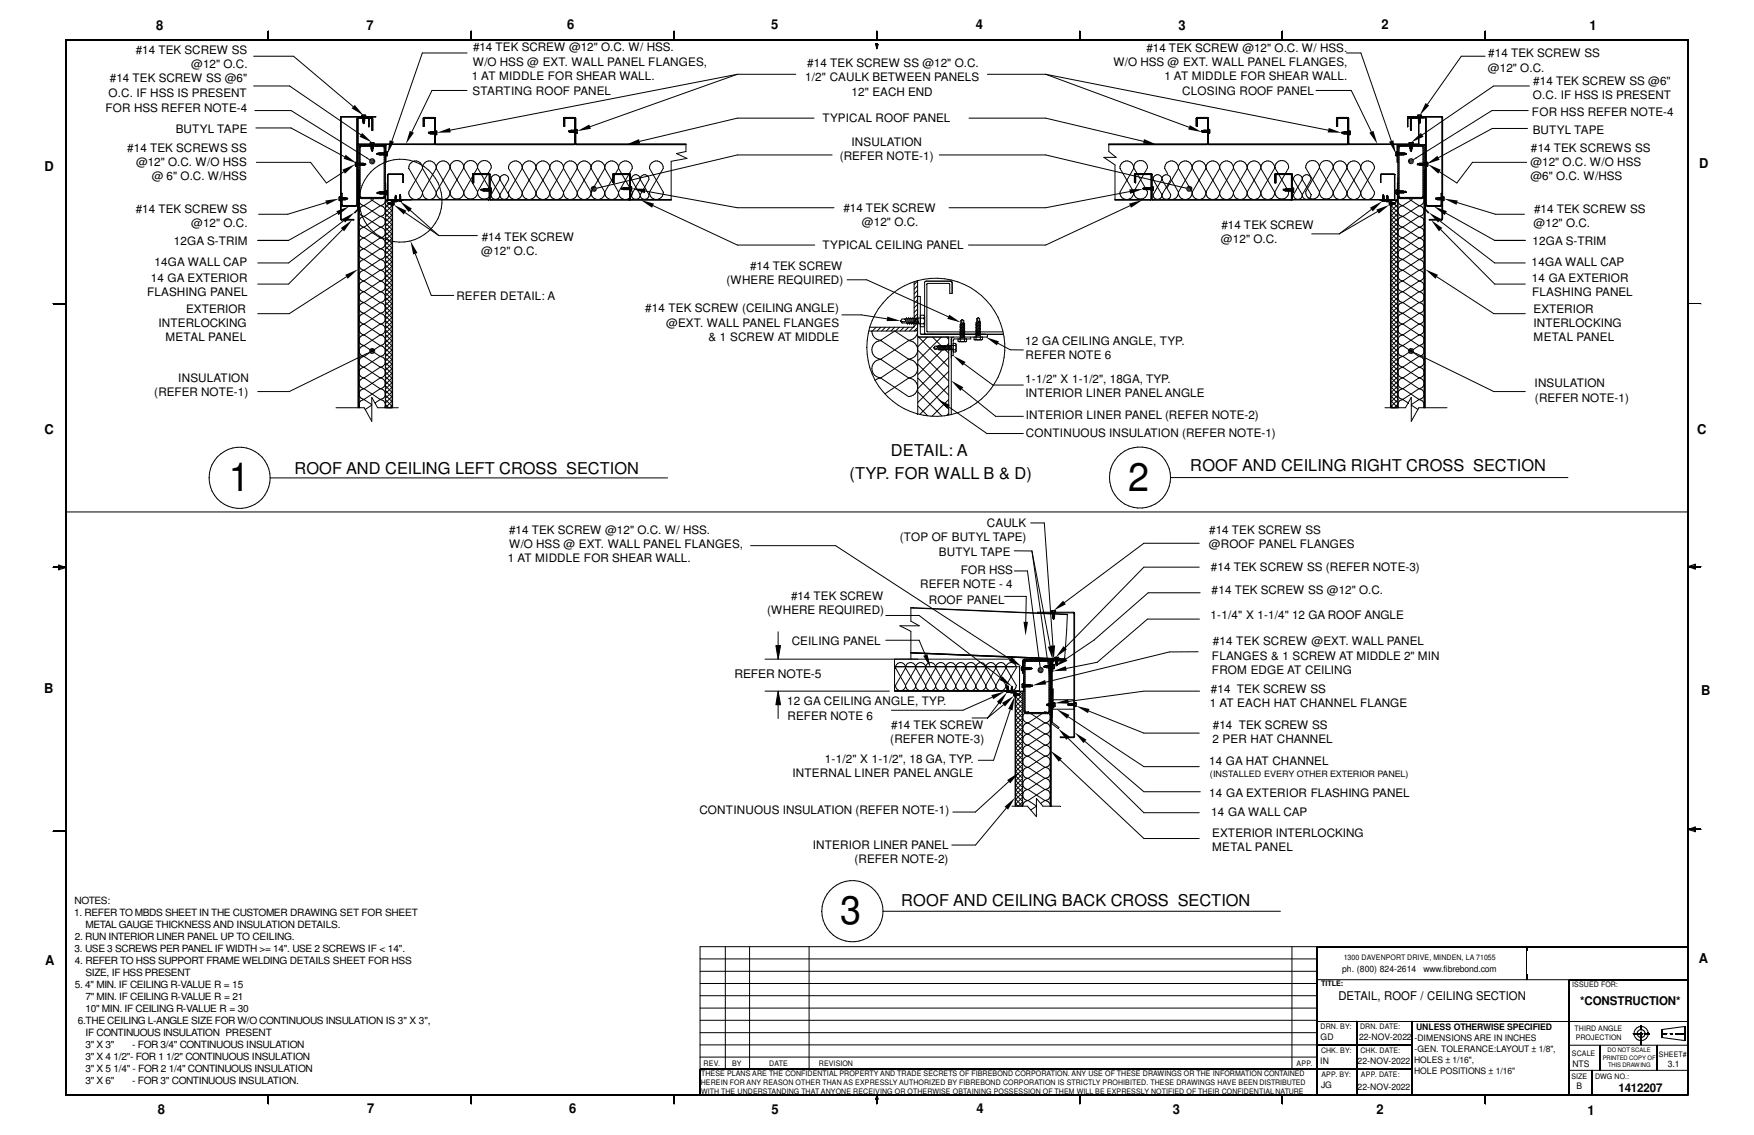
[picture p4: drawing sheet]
<svg xmlns="http://www.w3.org/2000/svg" width="432mm" height="279mm" viewBox="0 0 432 279" stroke-linecap="round" stroke-linejoin="round" font-family="sans-serif">
<defs><g id="words">
<g font-size="9.8">
<text x="56.3" y="120.9">1</text>
<text x="277.7" y="120.8">2</text>
<text x="206.8" y="227.5">3</text>
</g>
<g font-size="4">
<text x="219.3" y="112.2">DETAIL: A</text>
<text x="72.5" y="116.8">ROOF AND CEILING LEFT CROSS SECTION</text>
<text x="209.2" y="117.9">(TYP. FOR WALL B &amp; D)</text>
<text x="293" y="116">ROOF AND CEILING RIGHT CROSS SECTION</text>
<text x="221.9" y="223.1">ROOF AND CEILING BACK CROSS SECTION</text>
</g>
<g font-size="3.3">
<text x="38.4" y="7.3">8</text>
<text x="90.2" y="7.4">7</text>
<text x="139.6" y="7.2">6</text>
<text x="189.8" y="7.2">5</text>
<text x="240.2" y="7.2">4</text>
<text x="290.1" y="7.4">3</text>
<text x="340.1" y="7.2">2</text>
<text x="391.3" y="7.4">1</text>
<text x="418.3" y="41.3">D</text>
<text x="10.9" y="42.2">D</text>
<text x="11" y="106.8">C</text>
<text x="417.8" y="106.9">C</text>
<text x="10.9" y="170.6">B</text>
<text x="418.8" y="171">B</text>
<text x="11.1" y="237.5">A</text>
<text x="418.3" y="237.1">A</text>
<text x="38.9" y="274.1">8</text>
<text x="90.4" y="274.1">7</text>
<text x="140.1" y="274.1">6</text>
<text x="189.9" y="274.2">5</text>
<text x="240.4" y="274.1">4</text>
<text x="288.8" y="274.1">3</text>
<text x="338.8" y="274.1">2</text>
<text x="390.8" y="274.4">1</text>
</g>
<g font-size="3">
<text x="329.5" y="246.2">DETAIL, ROOF / CEILING SECTION</text>
<text x="389" y="247.4">*CONSTRUCTION*</text>
<text x="398.4" y="268.7">1412207</text>
</g>
<g font-size="2.9">
<text x="33.4" y="13.3">#14 TEK SCREW SS</text>
<text x="47" y="16.8">@12&quot; O.C.</text>
<text x="116.4" y="16.2">W/O HSS @ EXT. WALL PANEL FLANGES,</text>
<text x="116.5" y="12.7">#14 TEK SCREW @12&quot; O.C. W/ HSS.</text>
<text x="198.7" y="16.6">#14 TEK SCREW SS @12&quot; O.C.</text>
<text x="274.1" y="16.3">W/O HSS @ EXT. WALL PANEL FLANGES,</text>
<text x="282.2" y="12.7">#14 TEK SCREW @12&quot; O.C. W/ HSS.</text>
<text x="366.3" y="17.7">@12&quot; O.C.</text>
<text x="366.4" y="14.1">#14 TEK SCREW SS</text>
<text x="26.7" y="23.8">O.C. IF HSS IS PRESENT</text>
<text x="27" y="20.3">#14 TEK SCREW SS @6&quot;</text>
<text x="116.2" y="19.6">1 AT MIDDLE FOR SHEAR WALL.</text>
<text x="116.3" y="23.5">STARTING ROOF PANEL</text>
<text x="198.2" y="20">1/2&quot; CAULK BETWEEN PANELS</text>
<text x="209.6" y="23.5">12&quot; EACH END</text>
<text x="286.7" y="19.7">1 AT MIDDLE FOR SHEAR WALL.</text>
<text x="291" y="23.5">CLOSING ROOF PANEL</text>
<text x="377.4" y="20.9">#14 TEK SCREW SS @6&quot;</text>
<text x="26" y="27.5">FOR HSS REFER NOTE-4</text>
<text x="377.1" y="28.5">FOR HSS REFER NOTE-4</text>
<text x="377.4" y="24.4">O.C. IF HSS IS PRESENT</text>
<text x="43.3" y="32.8">BUTYL TAPE</text>
<text x="202.5" y="30.1">TYPICAL ROOF PANEL</text>
<text x="209.6" y="36">INSULATION</text>
<text x="377.3" y="32.9">BUTYL TAPE</text>
<text x="31.3" y="37.3">#14 TEK SCREWS SS</text>
<text x="33.5" y="40.8">@12&quot; O.C. W/O HSS</text>
<text x="206.7" y="39.5">(REFER NOTE-1)</text>
<text x="376.8" y="40.8">@12&quot; O.C. W/O HSS</text>
<text x="376.9" y="37.3">#14 TEK SCREWS SS</text>
<text x="37.3" y="44.3">@ 6&quot; O.C. W/HSS</text>
<text x="376.8" y="44.3">@6&quot; O.C. W/HSS</text>
<text x="33.4" y="52.4">#14 TEK SCREW SS</text>
<text x="207.6" y="52.2">#14 TEK SCREW</text>
<text x="377.7" y="52.4">#14 TEK SCREW SS</text>
<text x="47" y="55.9">@12&quot; O.C.</text>
<text x="118.6" y="59.2">#14 TEK SCREW</text>
<text x="212.2" y="55.7">@12&quot; O.C.</text>
<text x="300.6" y="59.9">@12&quot; O.C.</text>
<text x="300.7" y="56.4">#14 TEK SCREW</text>
<text x="377.5" y="55.9">@12&quot; O.C.</text>
<text x="38" y="65.5">14GA WALL CAP</text>
<text x="42.8" y="60.2">12GA S-TRIM</text>
<text x="118.5" y="62.7">@12&quot; O.C.</text>
<text x="202.5" y="61.3">TYPICAL CEILING PANEL</text>
<text x="377.1" y="65.5">14GA WALL CAP</text>
<text x="377.3" y="60.2">12GA S-TRIM</text>
<text x="37.1" y="69.5">14 GA EXTERIOR</text>
<text x="178.8" y="70">(WHERE REQUIRED)</text>
<text x="184.7" y="66.5">#14 TEK SCREW</text>
<text x="377.1" y="69.5">14 GA EXTERIOR</text>
<text x="36.2" y="72.9">FLASHING PANEL</text>
<text x="45.8" y="77">EXTERIOR</text>
<text x="112.4" y="74">REFER DETAIL: A</text>
<text x="158.8" y="76.9">#14 TEK SCREW (CEILING ANGLE)</text>
<text x="377.2" y="72.9">FLASHING PANEL</text>
<text x="377.5" y="77">EXTERIOR</text>
<text x="39" y="80.5">INTERLOCKING</text>
<text x="40.7" y="83.9">METAL PANEL</text>
<text x="164" y="80.4">@EXT. WALL PANEL FLANGES</text>
<text x="174.5" y="83.9">&amp; 1 SCREW AT MIDDLE</text>
<text x="377.5" y="80.5">INTERLOCKING</text>
<text x="377.5" y="83.9">METAL PANEL</text>
<text x="252.4" y="84.8">12 GA CEILING ANGLE, TYP.</text>
<text x="252.5" y="88.3">REFER NOTE 6</text>
<text x="43.9" y="93.9">INSULATION</text>
<text x="252.4" y="94.2">1-1/2&quot; X 1-1/2&quot;, 18GA, TYP.</text>
<text x="377.8" y="95.4">INSULATION</text>
<text x="38" y="97.5">(REFER NOTE-1)</text>
<text x="252.4" y="97.7">INTERIOR LINER PANEL ANGLE</text>
<text x="377.9" y="98.9">(REFER NOTE-1)</text>
<text x="252.5" y="103">INTERIOR LINER PANEL (REFER NOTE-2)</text>
<text x="252.6" y="107.6">CONTINUOUS INSULATION (REFER NOTE-1)</text>
<text x="125.3" y="131.4">#14 TEK SCREW @12&quot; O.C. W/ HSS.</text>
<text x="243" y="129.6">CAULK</text>
<text x="297.7" y="131.4">#14 TEK SCREW SS</text>
<text x="125.3" y="134.9">W/O HSS @ EXT. WALL PANEL FLANGES,</text>
<text x="221.5" y="133.1">(TOP OF BUTYL TAPE)</text>
<text x="231.1" y="137">BUTYL TAPE</text>
<text x="297.6" y="134.9">@ROOF PANEL FLANGES</text>
<text x="125.1" y="138.3">1 AT MIDDLE FOR SHEAR WALL.</text>
<text x="236.5" y="141.4">FOR HSS</text>
<text x="298.1" y="140.7">#14 TEK SCREW SS (REFER NOTE-3)</text>
<text x="194.7" y="147.6">#14 TEK SCREW</text>
<text x="226.5" y="144.8">REFER NOTE - 4</text>
<text x="228.6" y="148.7">ROOF PANEL</text>
<text x="298.3" y="146.2">#14 TEK SCREW SS @12&quot; O.C.</text>
<text x="188.8" y="151.1">(WHERE REQUIRED)</text>
<text x="298" y="152.5">1-1/4&quot; X 1-1/4&quot; 12 GA ROOF ANGLE</text>
<text x="194.9" y="158.8">CEILING PANEL</text>
<text x="298.6" y="158.8">#14 TEK SCREW @EXT. WALL PANEL</text>
<text x="180.8" y="166.8">REFER NOTE-5</text>
<text x="298.4" y="162.3">FLANGES &amp; 1 SCREW AT MIDDLE 2&quot; MIN</text>
<text x="298.4" y="165.8">FROM EDGE AT CEILING</text>
<text x="193.8" y="173.7">12 GA CEILING ANGLE, TYP.</text>
<text x="298.1" y="170.6">#14 TEK SCREW SS</text>
<text x="193.8" y="177.2">REFER NOTE 6</text>
<text x="219.4" y="179.4">#14 TEK SCREW</text>
<text x="297.9" y="174.1">1 AT EACH HAT CHANNEL FLANGE</text>
<text x="298.6" y="179.4">#14 TEK SCREW SS</text>
<text x="219.2" y="182.9">(REFER NOTE-3)</text>
<text x="298.5" y="182.9">2 PER HAT CHANNEL</text>
<text x="195.1" y="191.4">INTERNAL LINER PANEL ANGLE</text>
<text x="203.1" y="187.9">1-1/2&quot; X 1-1/2&quot;, 18 GA, TYP.</text>
<text x="297.6" y="188.4">14 GA HAT CHANNEL</text>
<text x="297.7" y="196.1">14 GA EXTERIOR FLASHING PANEL</text>
<text x="172.2" y="200.4">CONTINUOUS INSULATION (REFER NOTE-1)</text>
<text x="298.2" y="200.9">14 GA WALL CAP</text>
<text x="200.1" y="209">INTERIOR LINER PANEL</text>
<text x="298.4" y="206">EXTERIOR INTERLOCKING</text>
<text x="298.4" y="209.5">METAL PANEL</text>
<text x="210.4" y="212.5">(REFER NOTE-2)</text>
</g>
<g font-size="2.5">
<text x="18.2" y="225.6">1. REFER TO MBDS SHEET IN THE CUSTOMER DRAWING SET FOR SHEET</text>
<text x="18.3" y="222.6">NOTES:</text>
<text x="18.4" y="231.5">2. RUN INTERIOR LINER PANEL UP TO CEILING.</text>
<text x="21" y="228.5">METAL GAUGE THICKNESS AND INSULATION DETAILS.</text>
<text x="18.4" y="234.4">3. USE 3 SCREWS PER PANEL IF WIDTH &gt;= 14&quot;. USE 2 SCREWS IF &lt; 14&quot;.</text>
<text x="18.5" y="237.4">4. REFER TO HSS SUPPORT FRAME WELDING DETAILS SHEET FOR HSS</text>
<text x="18.4" y="243.3">5. 4&quot; MIN. IF CEILING R-VALUE R = 15</text>
<text x="21" y="240.3">SIZE, IF HSS PRESENT</text>
<text x="21" y="246.3">7&quot; MIN. IF CEILING R-VALUE R = 21</text>
<text x="21" y="249.2">10&quot; MIN. IF CEILING R-VALUE R = 30</text>
<text x="19.1" y="252.2">6.THE CEILING L-ANGLE SIZE FOR W/O CONTINUOUS INSULATION IS 3&quot; X 3&quot;,</text>
<text x="21" y="255.1">IF CONTINUOUS INSULATION PRESENT</text>
<text x="21" y="258.1">3&quot; X 3&quot;</text>
<text x="21" y="261">3&quot; X 4 1/2&quot;- FOR 1 1/2&quot; CONTINUOUS INSULATION</text>
<text x="21" y="264">3&quot; X 5 1/4&quot; - FOR 2 1/4&quot; CONTINUOUS INSULATION</text>
<text x="32.6" y="258.1">- FOR 3/4&quot; CONTINUOUS INSULATION</text>
<text x="21" y="267">3&quot; X 6&quot;</text>
<text x="32.6" y="267">- FOR 3&quot; CONTINUOUS INSULATION.</text>
</g>
<g font-size="2.2">
<text x="297.9" y="191.4">(INSTALLED EVERY OTHER EXTERIOR PANEL)</text>
<text x="330.4" y="239.4">ph. (800) 824-2614</text>
<text x="350.4" y="239.4">www.fibrebond.com</text>
<text x="325.1" y="256">GD</text>
<text x="334.6" y="256">22-NOV-2022</text>
<text x="348.2" y="256.3">-DIMENSIONS ARE IN INCHES</text>
<text x="348.6" y="253.5">UNLESS OTHERWISE SPECIFIED</text>
<text x="325" y="261.9">IN</text>
<text x="334.2" y="262">22-NOV-2022</text>
<text x="348.1" y="261.6">HOLES ± 1/16&quot;,</text>
<text x="348.2" y="259">-GEN. TOLERANCE:LAYOUT ± 1/8&quot;,</text>
<text x="387.1" y="262.7">NTS</text>
<text x="410.5" y="262.7">3.1</text>
<text x="325.2" y="267.9">JG</text>
<text x="334.2" y="268.4">22-NOV-2022</text>
<text x="348.1" y="264.3">HOLE POSITIONS ± 1/16&quot;</text>
<text x="388.1" y="268.1">B</text>
</g>
<g font-size="1.9">
<text x="330.8" y="236.4">1300 DAVENPORT DRIVE, MINDEN, LA 71055</text>
<text x="325.2" y="242.6">TITLE:</text>
<text x="387.1" y="243">ISSUED FOR:</text>
<text x="325.1" y="253.2">DRN. BY:</text>
<text x="334.8" y="253.2">DRN. DATE:</text>
<text x="387.6" y="253.9">THIRD ANGLE</text>
<text x="387.9" y="256.1">PROJECTION</text>
<text x="173.2" y="262.4">REV.</text>
<text x="180.2" y="262.4">BY</text>
<text x="189.4" y="262.4">DATE</text>
<text x="201.6" y="262.5">REVISION</text>
<text x="319.2" y="262.4">APP.</text>
<text x="325.2" y="259.2">CHK. BY:</text>
<text x="334.9" y="259.2">CHK. DATE:</text>
<text x="387" y="260">SCALE</text>
<text x="408.4" y="260.1">SHEET#</text>
<text x="172.5" y="267.1">HEREIN FOR ANY REASON OTHER THAN AS EXPRESSLY AUTHORIZED BY FIBREBOND CORPORATION IS STRICTLY PROHIBITED. THESE DRAWINGS HAVE BEEN DISTRIBUTED</text>
<text x="172.6" y="264.9">THESE PLANS ARE THE CONFIDENTIAL PROPERTY AND TRADE SECRETS OF FIBREBOND CORPORATION. ANY USE OF THESE DRAWINGS OR THE INFORMATION CONTAINED</text>
<text x="172.6" y="269.3">WITH THE UNDERSTANDING THAT ANYONE RECEIVING OR OTHERWISE OBTAINING POSSESSION OF THEM WILL BE EXPRESSLY NOTIFIED OF THEIR CONFIDENTIAL NATURE</text>
<text x="325.3" y="265.1">APP. BY:</text>
<text x="335" y="265.1">APP. DATE:</text>
<text x="386.8" y="265.6">SIZE</text>
<text x="392.7" y="265.6">DWG NO.:</text>
</g>
<g font-size="1.5">
<text x="394.6" y="260.9">PRINTED COPY OF</text>
<text x="395.8" y="259.1">DO NOT SCALE</text>
<text x="395.9" y="262.7">THIS DRAWING</text>
</g>
</g></defs>
<path d="M6.9 0h418v279.4h-418z" fill="none" stroke="#fff" stroke-width=".25"/>
<g fill="#000">
<path d="M215.4 11l.2-.1 .4 1-.2 .1zM216.1 10.9l.2 .1-.3 1-.2-.1zM215.6 10.9h.2l.2 1-.3 .1zM215.9 10.9h.2l-.1 1.1h-.3zM14.5 139l1.7 .6-.1 .2-1.7-.6zM14.4 139.8l1.7-.2 .1 .2-1.7 .3zM14.5 139.4l1.7 .2v.2l-1.8-.2zM14.4 140.2l1.7-.6 .1 .2-1.7 .6zM415.6 139.4l1.7-.6 .1 .2-1.7 .6zM415.6 139.4l1.7-.3v.3l-1.7 .2zM415.6 139.4l1.7 .3v.2l-1.7-.3zM415.7 139.4l1.7 .6-.1 .2-1.7-.6z"/>
<path d="M402.2 254.4h.2l.1 .5h-.3zM402.3 255l.2-.1 .2 .5h-.2zM402.2 253.9h.3l-.1 .5h-.2zM402.5 255.5l.2-.2 .3 .4-.2 .2zM402.5 253.4l.2 .1-.2 .5-.2-.2zM403 255.7l.4 .2-.1 .3-.5-.3zM402.5 253.4l.3-.4 .2 .2-.3 .3zM402.9 254.4h.3v.4h-.2zM403 254.8l.2-.1 .2 .4-.2 .1zM403 254l.2 .1v.3h-.3zM403.4 255l.3 .2-.1 .2-.3-.2zM403.4 255.9l.5 .1v.3l-.5-.1z"/>
<path d="M403.2 253.7l.2 .1-.2 .3-.2-.1zM402.8 252.9l.5-.2 .1 .2-.4 .3zM403.6 255.2l.4 .1v.2l-.4-.1zM403.3 253.6l.3-.2 .1 .2-.3 .2zM403.9 256h.5v.2l-.5 .1zM403.4 252.7l.5-.1v.2l-.5 .1zM404 255.3l.4-.1v.2l-.4 .1zM403.6 253.4l.4-.1v.3h-.4zM404.3 255.2l.3-.2 .2 .2-.3 .2zM404 253.3l.4 .1v.2h-.4zM404.4 256l.4-.2 .1 .2-.4 .2zM403.9 252.6h.5v.3l-.5-.1z"/>
<path d="M404.8 254.7l.2 .1-.2 .4-.2-.1zM404.5 253.4l.3 .2-.2 .2-.3-.2zM404.9 254.4h.2l-.1 .4h-.2zM404.6 253.8l.2-.1 .2 .3-.2 .1zM404.8 255.8l.4-.3 .2 .2-.4 .3zM404.5 252.6l.4 .2-.1 .2-.4-.2zM404.8 254.1l.2-.1 .1 .4h-.2zM405.5 255.1l.2 .1-.3 .5-.2-.2zM404.8 253l.2-.2 .4 .4-.2 .1zM405.6 254.6l.2 .1-.1 .5-.2-.1zM405.2 253.3l.2-.1 .3 .4-.2 .1zM405.5 253.7l.2-.1 .1 .5-.2 .1z"/>
<path d="M409.1 255.3l5.6 .7v.3l-5.6-.8zM409.1 253.3l5.6-.7v.2l-5.6 .8zM215.8 269.6l.2 .1-.4 .9-.2-.1zM215.8 269.7l.2-.1 .3 .9-.2 .1z"/>
<path d="M115.9 9.7h.2v.1h-.2z" fill-rule="evenodd"/>
<path d="M115.9 7.5h.2v.2h-.2z" fill-rule="evenodd"/>
<path d="M215.5 10.8h.7v.2h-.7z" fill-rule="evenodd"/>
<path d="M215.4 10.8h.2v.2h-.2z" fill-rule="evenodd"/>
<path d="M215.4 10.8h.2v.2h-.2z" fill-rule="evenodd"/>
<path d="M415.5 74.7h.2v.2h-.2z" fill-rule="evenodd"/>
<path d="M418.7 74.7h.1v.2h-.1z" fill-rule="evenodd"/>
<path d="M14.4 139.1h.2v1.2h-.2z" fill-rule="evenodd"/>
<path d="M14.4 139.4h.2v.2h-.2z" fill-rule="evenodd"/>
<path d="M417.2 138.9h.2v1.2h-.2z" fill-rule="evenodd"/>
<path d="M417.2 139.7h.2v.2h-.2z" fill-rule="evenodd"/>
<path d="M14.4 140.2h.2v.2h-.2z" fill-rule="evenodd"/>
<path d="M14.4 140.2h.2v.2h-.2z" fill-rule="evenodd"/>
<path d="M324.2 251.2h.2v.3h-.2z" fill-rule="evenodd"/>
<path d="M333.9 251.2h.2v.3h-.2z" fill-rule="evenodd"/>
<path d="M347.5 251.2h.1v.3h-.1z" fill-rule="evenodd"/>
<path d="M386.2 251.2h.2v.3h-.2z" fill-rule="evenodd"/>
<path d="M386.2 251.2h.2v.3h-.2z" fill-rule="evenodd"/>
<path d="M402 254.3h1.4v.3h-1.4z" fill-rule="evenodd"/>
<path d="M402.2 254.3h.2v.2h-.2z" fill-rule="evenodd"/>
<path d="M402.2 254.3h.2v.2h-.2z" fill-rule="evenodd"/>
<path d="M403.3 252.7h.2v.2h-.2z" fill-rule="evenodd"/>
<path d="M403.6 254.3h.8v.3h-.8z" fill-rule="evenodd"/>
<path d="M403.9 254h.3v.8h-.3z" fill-rule="evenodd"/>
<path d="M403.9 252.4h.3v1.2h-.3z" fill-rule="evenodd"/>
<path d="M403.8 256.1h.2v.1h-.2z" fill-rule="evenodd"/>
<path d="M403.8 252.6h.2v.2h-.2z" fill-rule="evenodd"/>
<path d="M403.9 253.9h.2v.2h-.2z" fill-rule="evenodd"/>
<path d="M403.9 252.3h.2v.2h-.2z" fill-rule="evenodd"/>
<path d="M404.3 255.2h.2v.2h-.2z" fill-rule="evenodd"/>
<path d="M404.3 253.4h.2v.2h-.2z" fill-rule="evenodd"/>
<path d="M404.7 254.3h1.3v.3h-1.3z" fill-rule="evenodd"/>
<path d="M404.8 255.8h.2v.2h-.2z" fill-rule="evenodd"/>
<path d="M405.6 254.2h.2v.5h-.2z" fill-rule="evenodd"/>
<path d="M405.6 254.6h.2v.2h-.2z" fill-rule="evenodd"/>
<path d="M405.6 254.1h.2v.2h-.2z" fill-rule="evenodd"/>
<path d="M405.9 254.3h.2v.2h-.2z" fill-rule="evenodd"/>
<path d="M408.9 253.4h.3v2h-.3z" fill-rule="evenodd"/>
<path d="M409.1 254.3h1.3v.3h-1.3z" fill-rule="evenodd"/>
<path d="M411.1 254.3h.6v.3h-.6z" fill-rule="evenodd"/>
<path d="M415.5 251.2h.2v.3h-.2z" fill-rule="evenodd"/>
<path d="M115.9 269.6h.2v.1h-.2z" fill-rule="evenodd"/>
<path d="M115.9 271.7h.2v.2h-.2z" fill-rule="evenodd"/>
<path d="M215.5 270.4h.7v.3h-.7z" fill-rule="evenodd"/>
<path d="M215.4 270.5h.2v.1h-.2z" fill-rule="evenodd"/>
<path d="M215.4 270.5h.2v.1h-.2z" fill-rule="evenodd"/>
<path d="M365.5 269.6h.3v.1h-.3z" fill-rule="evenodd"/>
<path d="M365.5 271.7h.3v.2h-.3z" fill-rule="evenodd"/>
<path d="M386.2 263.4h.2v.2h-.2z" fill-rule="evenodd"/>
<path d="M386.2 263.4h.2v.2h-.2z" fill-rule="evenodd"/>
<path d="M391.8 263.4h.2v.2h-.2z" fill-rule="evenodd"/>
<path d="M393.9 263.4h.1v.2h-.1z" fill-rule="evenodd"/>
<path d="M407.9 263.4h.2v.2h-.2z" fill-rule="evenodd"/>
<circle cx="16.2" cy="9.7" r=".12"/>
<circle cx="66.1" cy="7.6" r=".12"/>
<circle cx="66.1" cy="9.7" r=".12"/>
<circle cx="165.9" cy="9.7" r=".12"/>
<circle cx="165.9" cy="7.6" r=".12"/>
<circle cx="215.7" cy="10.9" r=".12"/>
<circle cx="215.9" cy="9.7" r=".12"/>
<circle cx="215.9" cy="7.6" r=".12"/>
<circle cx="215.9" cy="12" r=".12"/>
<circle cx="216" cy="10.9" r=".12"/>
<circle cx="216.2" cy="10.9" r=".12"/>
<circle cx="265.8" cy="7.6" r=".12"/>
<circle cx="265.8" cy="9.7" r=".12"/>
<circle cx="315.7" cy="7.6" r=".12"/>
<circle cx="315.7" cy="9.7" r=".12"/>
<circle cx="415.6" cy="9.7" r=".12"/>
<circle cx="13" cy="74.7" r=".12"/>
<circle cx="16.2" cy="74.7" r=".12"/>
<circle cx="13" cy="139.7" r=".12"/>
<circle cx="14.5" cy="140" r=".12"/>
<circle cx="14.5" cy="139.1" r=".12"/>
<circle cx="16.2" cy="139.7" r=".12"/>
<circle cx="415.6" cy="139.5" r=".12"/>
<circle cx="417.3" cy="139.3" r=".12"/>
<circle cx="417.3" cy="138.9" r=".12"/>
<circle cx="418.8" cy="139.5" r=".12"/>
<circle cx="417.3" cy="140.1" r=".12"/>
<circle cx="13" cy="204.7" r=".12"/>
<circle cx="16.2" cy="204.7" r=".12"/>
<circle cx="324.3" cy="233" r=".12"/>
<circle cx="375.8" cy="233" r=".12"/>
<circle cx="415.6" cy="233" r=".12"/>
<circle cx="324.3" cy="257.3" r=".12"/>
<circle cx="334" cy="257.3" r=".12"/>
<circle cx="347.6" cy="257.3" r=".12"/>
<circle cx="375.8" cy="241.2" r=".12"/>
<circle cx="386.3" cy="241.2" r=".12"/>
<circle cx="394" cy="257.3" r=".12"/>
<circle cx="402" cy="254.4" r=".12"/>
<circle cx="402.3" cy="253.9" r=".12"/>
<circle cx="402.3" cy="254.9" r=".12"/>
<circle cx="402.6" cy="253.5" r=".12"/>
<circle cx="402.6" cy="255.4" r=".12"/>
<circle cx="402.9" cy="255.8" r=".12"/>
<circle cx="402.9" cy="253.1" r=".12"/>
<circle cx="403.1" cy="254.4" r=".12"/>
<circle cx="403.1" cy="254" r=".12"/>
<circle cx="403.1" cy="254.8" r=".12"/>
<circle cx="403.3" cy="255.1" r=".12"/>
<circle cx="403.3" cy="253.7" r=".12"/>
<circle cx="403.4" cy="254.4" r=".12"/>
<circle cx="403.4" cy="256" r=".12"/>
<circle cx="403.6" cy="254.4" r=".12"/>
<circle cx="403.7" cy="255.3" r=".12"/>
<circle cx="403.7" cy="253.5" r=".12"/>
<circle cx="404" cy="257.3" r=".12"/>
<circle cx="404" cy="254.8" r=".12"/>
<circle cx="404" cy="253.6" r=".12"/>
<circle cx="404" cy="255.4" r=".12"/>
<circle cx="404" cy="255.1" r=".12"/>
<circle cx="404" cy="253.5" r=".12"/>
<circle cx="404.4" cy="256.1" r=".12"/>
<circle cx="404.4" cy="254.4" r=".12"/>
<circle cx="404.4" cy="252.7" r=".12"/>
<circle cx="404.7" cy="255.1" r=".12"/>
<circle cx="404.7" cy="253.7" r=".12"/>
<circle cx="404.7" cy="254.4" r=".12"/>
<circle cx="404.9" cy="252.9" r=".12"/>
<circle cx="404.9" cy="254" r=".12"/>
<circle cx="404.9" cy="254.8" r=".12"/>
<circle cx="405" cy="254.4" r=".12"/>
<circle cx="405.3" cy="253.2" r=".12"/>
<circle cx="405.3" cy="255.6" r=".12"/>
<circle cx="405.6" cy="253.7" r=".12"/>
<circle cx="405.6" cy="255.2" r=".12"/>
<circle cx="408" cy="257.3" r=".12"/>
<circle cx="409.1" cy="253.5" r=".12"/>
<circle cx="409.1" cy="254.4" r=".12"/>
<circle cx="409.1" cy="255.4" r=".12"/>
<circle cx="410.4" cy="254.4" r=".12"/>
<circle cx="411.1" cy="254.4" r=".12"/>
<circle cx="411.7" cy="254.4" r=".12"/>
<circle cx="412.5" cy="254.4" r=".12"/>
<circle cx="414.7" cy="256.2" r=".12"/>
<circle cx="414.7" cy="252.7" r=".12"/>
<circle cx="414.7" cy="254.4" r=".12"/>
<circle cx="415.6" cy="241.2" r=".12"/>
<circle cx="16.2" cy="269.7" r=".12"/>
<circle cx="66.1" cy="271.8" r=".12"/>
<circle cx="66.1" cy="269.7" r=".12"/>
<circle cx="165.9" cy="271.8" r=".12"/>
<circle cx="165.9" cy="269.7" r=".12"/>
<circle cx="172.3" cy="269.7" r=".12"/>
<circle cx="172.3" cy="263.3" r=".12"/>
<circle cx="187.4" cy="269.7" r=".12"/>
<circle cx="215.9" cy="271.8" r=".12"/>
<circle cx="215.9" cy="269.7" r=".12"/>
<circle cx="216.2" cy="270.6" r=".12"/>
<circle cx="254.8" cy="269.7" r=".12"/>
<circle cx="265.8" cy="269.7" r=".12"/>
<circle cx="265.8" cy="271.8" r=".12"/>
<circle cx="315.7" cy="271.8" r=".12"/>
<circle cx="315.7" cy="269.7" r=".12"/>
<circle cx="324.3" cy="263.3" r=".12"/>
<circle cx="324.3" cy="269.7" r=".12"/>
<circle cx="334" cy="269.7" r=".12"/>
<circle cx="347.6" cy="269.7" r=".12"/>
<circle cx="347.6" cy="263.3" r=".12"/>
<circle cx="386.3" cy="269.7" r=".12"/>
<circle cx="391.9" cy="269.7" r=".12"/>
<circle cx="415.6" cy="269.7" r=".12"/>
</g>
<g fill="none" stroke="#000" stroke-width=".25">
<path d="M16.2 9.7h399.4v260h-399.4zM66.1 7.6v2.1M116 7.6v2.1M165.9 7.6v2.1M215.9 7.6v2.1M265.8 7.6v2.1M315.7 7.6v2.1M13 74.7h3.2M415.6 74.8h3.2M13 139.7h3.2M415.6 139.5h3.2M13 204.7h3.2"/>
<path d="M172.3 236.1h152M172.3 239.1h152M178.6 233v30.3M184.5 233v30.3M199.2 233v30.3M318.1 233v30.3M324.3 233v36.7M375.8 233v8.2M415.6 233h-243.3v36.7M172.3 242.1h152M172.3 245.1h152M172.3 248.2h152"/>
<path d="M172.3 251.2h152M172.3 254.2h152M172.3 257.2h152M324.3 257.3h23.3M324.3 251.4h91.3M324.3 241.2h91.3M334 251.4v18.3M347.6 251.4v18.3M386.3 257.3h29.3M386.3 241.2v28.5M394 257.3v6.2M404 255.1v2.2"/>
<path d="M408 257.3v6.2M412.5 254.4h2.2M414.7 252.7v3.5M66.1 269.7v2.1M116 269.7v2.1M165.9 269.7v2.1M172.3 263.3h175.3M172.3 260.2h152M215.9 269.7v2.1M265.8 269.7v2.1M315.7 269.7v2.1M365.7 269.7v2.1"/>
<path d="M386.3 263.5h29.3M391.9 263.5v6.2"/>
</g>
<path d="M376 234.3h39.3v5.5h-39.3z" fill="#fff"/>
<g fill="#000">
<path d="M85.1 38.1l2.7 2.1-3.2-1.1zM87.3 25.8l2.2 2.6-2.9-1.7zM89.2 32.7l2.4 2.4-3.1-1.4zM90.8 39.8l.8-.1-.6 .5zM90.4 38.8l.6 .4-.1 .2-.6-.4zM91 39.3l.6 .4-.8 .1zM91 39.3l.3-.3 .3 .7zM91.3 39l.5-.1-.2 .8zM91.8 38.9l.4 .3-.6 .5zM91.6 39.7l.6-.5 .2 .5zM95.9 34.5l1.1 .4-1.6 3zM100.9 32.2l1 .5-2 2.8z"/>
<path d="M107.5 32.7l3.2-1.2 .3 1.1zM142.1 32.3l3-1.7 .4 1.1zM154.2 35.6l3.1-1.4 .3 1.1zM281.6 34.2l3.2 1.4-3.4-.3zM292.9 30.8l3 1.7-3.4-.6zM327.1 31.5l3.2 1.2-3.4-.1zM337.1 32.7l1-.5 1 3.3zM342 34.9l1-.4 .6 3.4zM346.6 39.6l.7 .1-.6 .4zM346.8 39.2l.5 .5-.7-.1zM346.8 39.2l.4-.3 .1 .8zM347.2 38.9h.4l-.3 .8z"/>
<path d="M347.9 39.2l.7-.5 .1 .2-.6 .5zM347.6 38.9l.4 .4-.7 .4zM347.3 39.7l.7-.4 .1 .5zM347.3 35.1l2.5-2.4 .6 1zM350.9 25.4l.9 .6-2.3 2.4zM351.2 40.4l2.7-2 .5 .9zM80.1 49.4l3.4-.5-3.1 1.5zM82.8 52l3.2-1.2-2.7 2.2zM83.9 56.1l2.8-2-2 2.8zM84.3 41.8l3.1-1.4-2.5 2.4zM84.3 53.9l3-1.6-2.3 2.5zM91 40.2l.6-.5-.2 .8z"/>
<path d="M91.6 39.7l.3 .7-.5 .1zM91.6 39.7l.7 .4-.4 .3zM91.6 39.7h.8l-.1 .4zM96.9 50.4l3.1 1.5-.6 .9zM98.5 49.5l2.9 1.8-.8 .9zM145.4 46.7l.8-.2-.5 .6zM145.5 46.2l.7 .3-.8 .2zM146.2 46.5l-.1 .7-.4-.1zM145.8 45.8l.4 .7-.7-.3zM146.2 46.5l.4 .7h-.5zM145.8 45.8l.5-.1-.1 .8zM146.2 46.5l.7 .3-.3 .4z"/>
<path d="M146.3 45.7l.4 .2-.5 .6zM146.2 46.5l.7-.2v.5zM146.7 45.9l.2 .4-.7 .2zM146.9 46.2l.8-.2v.3l-.7 .1zM155.5 46.4l3.4 .1-.2 1.1zM157.7 49.2l3.3 .9-.5 1zM278 50.1l3.3-.9-2.9 1.9zM278 46.6l3.4-.1-3.2 1.2zM292 46.3l.8 .2-.7 .3zM291.3 46l.8 .2-.1 .2-.7-.1zM292.1 46.8l.7-.3-.4 .7zM292.3 45.9l.5 .6-.8-.2z"/>
<path d="M292.8 46.5l.1 .7h-.5zM292.3 45.9l.4-.2 .1 .8zM292.8 46.5l.5 .6-.4 .1zM292.7 45.7l.5 .1-.4 .7zM292.8 46.5l.7 .2-.2 .4zM293.2 45.8l.3 .4-.7 .3zM292.8 46.5l.7-.3v.5zM337.3 51.1l3-1.6-2.4 2.5zM338.8 51.6l3.3-1.2-2.7 2.2zM346.7 40.1l.6-.4-.3 .7zM347.3 39.7l.3 .7h-.6zM347.3 39.7l.6 .5-.3 .2z"/>
<path d="M347.3 39.7l.8 .1-.2 .4zM351.7 52.3l3 1.6-.7 .9zM351.5 40.4l3.2 1.4-.6 1zM352.3 54.1l2.7 2-.8 .8zM353 50.8l3.2 1.2-.6 1zM355.5 48.9l3.4 .5-.3 1zM85 67.6l3.1-1.3-2.5 2.3zM101 59.3l1.8 3-1.1 .4zM218.4 77.9l3.3 1.1h-3.4zM233.7 77.5l2.8 1.9-3.3-.9zM350.9 66.3l3.1 1.3-.6 1zM90.8 86.3l.8 .1-.7 .3z"/>
<path d="M90.9 86.7l.7-.3-.3 .7zM90.2 87l.7-.3 .1 .2-.7 .3zM91.1 85.9l.5 .5-.8-.1zM91.6 86.4l.1 .8-.4-.1zM91.1 85.9l.4-.3 .1 .8zM91.6 86.4l.6 .6-.5 .2zM91.5 85.6l.5 .1-.4 .7zM91.6 86.4l.8 .1-.2 .5zM92 85.7l.3 .4-.7 .3zM91.6 86.4l.7-.3 .1 .4zM234.1 93.7l3.1 1.6-.8 .9zM234.7 87.5l3 1.6-.7 .9z"/>
<path d="M242.7 83l3.2 1-.5 1zM346.6 86.5l.7-.1-.5 .6zM346.7 86.1l.6 .3-.7 .1zM347.3 86.4v.8l-.5-.2zM346.7 86.1l.3-.4 .3 .7zM347.3 86.4l.4 .7-.4 .1zM347 85.7l.5-.1-.2 .8zM347.3 86.4l.8 .3-.4 .4zM347.5 85.6l.4 .3-.6 .5zM347.3 86.4l.8-.1v.4zM347.9 85.9l.2 .4-.8 .1zM348.1 86.7l.7 .3-.1 .2-.7-.3z"/>
<path d="M230.8 98.2l3 1.5-.6 .9zM191 158.9h1.2l-.6 3.4zM252 153.1h1.1l-.6 3.4zM258 159.2l1.1-.2 .1 3.4zM258.6 158.9h1.2l-.4 3.4zM261.7 147.9l.7 .9-3 1.5zM261.8 159l.8 .9-2.7 1.9zM191.6 170.1l.6 3.4h-1.2zM227.3 161.5l1-.5 .8 3.3zM244.1 171.1l3.3-.9-2.9 1.9zM245.4 172.8l2.5-2.4-1.6 3zM246.7 173l2.9-1.7-2.2 2.6z"/>
<path d="M246.8 166.5l2.3 2.5-3-1.6zM249.8 171.5l-.5 3.4-1.1-.4zM249 161.8l2.5 2.3-3.1-1.4zM255.4 164.8l.8 .2-.7 .3zM255.5 165.3l.7-.3-.4 .7zM255.7 164.4l.5 .6-.8-.2zM256.2 165l.1 .7h-.5zM255.8 163.4h.3l.1 .8h-.3zM255.7 164.4l.4-.2 .1 .8zM256.2 165l.5 .5-.4 .2zM256.1 164.2l.4 .1-.3 .7zM256.2 165l.7 .1-.2 .4z"/>
<path d="M256.5 164.3l.4 .3-.7 .4zM256.2 165l.7-.4v.5zM257.3 162.1l1.2 .3-1.2-.1zM254.2 168.7l3.1-1.3 .3 1.1zM257.3 162.1l1.2 .1v.2zM258.5 162.2l1.6 .3-1.6-.1zM258.3 169.6l1.1-.1v3.4zM258.5 162.2l1.6 .1v.2zM260.1 162.3l1.2 .2h-1.2zM260.1 162.3h1.2v.2zM259.2 165.2l3.2-1.2 .2 1.1zM260.1 174.6l3.2 1.4-.6 .9z"/>
<path d="M259.6 164.1l2.5-2.3 .7 .9zM259.7 173.1l3.3-1 .1 1.1zM264.9 173.8l3.3 .7-.4 1.1zM247.3 198.6l2.6-2.3-1.7 3zM247.9 192l2.9-1.8-2.1 2.6zM258.6 184.8l2.8 1.9-.8 .8zM260.5 179.4l2.8 1.9-.8 .8zM264.5 180.3l3 1.8-.8 .8zM415.6 204l1.7-.5 .1 .2-1.7 .6zM415.6 204l1.7-.2v.3l-1.7 .2zM415.6 204l1.7 .3v.3l-1.7-.3zM415.7 204l1.7 .6-.1 .3-1.7-.6z"/>
<path d="M365.5 9.7h.3v.1h-.3z" fill-rule="evenodd"/>
<path d="M365.5 7.5h.3v.2h-.3z" fill-rule="evenodd"/>
<path d="M291.2 46.1h.2v.1h-.2z" fill-rule="evenodd"/>
<path d="M255.9 163.3h.2v.2h-.2z" fill-rule="evenodd"/>
<path d="M417.2 203.6h.2v1.2h-.2z" fill-rule="evenodd"/>
<path d="M417.2 204.6h.2v.3h-.2z" fill-rule="evenodd"/>
<path d="M417.2 204.6h.2v.3h-.2z" fill-rule="evenodd"/>
<circle cx="90.3" cy="38.9" r=".12"/>
<circle cx="91" cy="39.3" r=".12"/>
<circle cx="348" cy="39.3" r=".12"/>
<circle cx="348.7" cy="38.9" r=".12"/>
<circle cx="146.9" cy="46.3" r=".12"/>
<circle cx="147.7" cy="46.1" r=".12"/>
<circle cx="292" cy="46.3" r=".12"/>
<circle cx="90.2" cy="87.1" r=".12"/>
<circle cx="90.9" cy="86.7" r=".12"/>
<circle cx="348.1" cy="86.7" r=".12"/>
<circle cx="348.7" cy="87.1" r=".12"/>
<circle cx="256.1" cy="164.2" r=".12"/>
<circle cx="415.6" cy="204.2" r=".12"/>
<circle cx="417.3" cy="203.6" r=".12"/>
<circle cx="417.3" cy="204.4" r=".12"/>
<circle cx="417.3" cy="204" r=".12"/>
<circle cx="418.8" cy="204.2" r=".12"/>
</g>
<g fill="none" stroke="#000" stroke-width=".25">
<path d="M62.4 13.8h9.9l14.7 12.4M115 13h-11l-7.5 21.7M181.5 18.3l-70.7 13.7M181.5 18.3h14.4M181.5 18.3l-36.3 12.9M243.1 18.3h14.3M257.4 18.3l69.6 13.7M257.4 18.3l35.3 13M331.5 13h3.5l7.5 21.7M365.6 13.8h-5.9l-8.3 11.9M365.7 7.6v2.1M62.4 21.2h8.9l17.6 12"/>
<path d="M62.7 27.2h9l18.6 11.7M63 31.5h8.6l13.2 7.1M63.1 40h13.4l3.8 5 4.3-2.7M83.9 28.8l8.6-.1-8.4 .1-.2 .1v25l3.2 .1v.1h-3l-.2-.2zM87.8 39.9l-.3 .1v.9h.3M88 35.4l.1 .2h6.8M88.2 35.9v64.5M88.3 28.8l-.5 .5v21.2l-.3 .1-3.3-.1v-2.9h-.3M88.3 35.7l-.2-.1-.1 .3h.2M88.3 35.7h6.4M88.3 35.7l-.1 .2M88.6 36.5l-.2 .3"/>
<path d="M88.6 37l-.2 .2M88.6 37.4l-.2 .3M88.6 37.8l-.2 .3M88.6 38.3l-.2 .3M88.6 38.8l-.2 .3M88.6 39.2l-.2 .3M88.6 39.7l-.2 .3M88.9 35.7l-.5 .6M89 35.7a.59 .59 0 0 0-.6 .7l-.1 64M89 28.7l.1-.4h.9v.4M89.2 28.3l.1 .1M89.2 29.7l.2 .1"/>
<path d="M89.2 29l.2 .1-.2 .1M89.2 29.4l.2 .1M89.2 29.9l.2 .1M89.2 29.5l.2 .1M89.2 29.2l.2 .1M89.2 28.7l.2 .2M89.3 28.4h.5M89.3 28.4v.3M89.4 29.6l-.2 .1M89.4 28.9l-.2 .1M89.4 30l.1 .4M89.4 30l.2 .1-.1 .3"/>
<path d="M89.4 29.8l-.2 .1M89.4 29.5h-.2M89.4 35.7l-.2 .3M89.7 28.8l-.3 .1M89.7 29l-.4 .1M89.7 29.4l-.3 .1M89.7 29.5l-.3 .1M89.7 29.7l-.3 .1M89.7 29.9l-.3 .1M89.7 29.5l.1 .1M89.7 28.8v.2M89.7 30.3l-.2 .1"/>
<path d="M89.7 29v.2M89.7 29.4l.1 .1M89.7 29.7l.1 .1M89.7 29.9v.4M89.7 28.9l-.5 .1M89.7 29.1l-.5 .1M89.8 29.3l-.6 .1M89.8 29.8l-.6 .1M89.8 29.6l-.6 .1M89.8 29.5h-.6M89.8 29.6l-.1 .1M89.8 29.3l-.1 .1"/>
<path d="M89.8 29.5h-.1M89.8 29.8l-.1 .1M89.8 28.4v.3M89.8 28.7l-.1 .1M89.8 28.3v.1M89.9 35.7l-.3 .3M90.3 35.7l-.3 .3M90.7 29l.2 .3v1.9h-.1l-.1-2.1-2.6 .1 .1 6.3h18.7l.1-6.3-2.5-.1v2h-.1l.1-2.1M90.8 35.7l-.3 .3M91.2 35.1h.8M91.3 28.8l.5 .5v2.7h-.3l-.1-2.9-3.3-.1-.1 .3v22.3M91.3 35.7l-.3 .3"/>
<path d="M91.4 36.5v.1M91.4 35.8v.1M91.4 36.2h.1M91.4 36.7v.1M91.4 36.3v.1M91.4 36v.1M91.4 35.2v.5M91.4 35.2h-.3v.3M91.4 35.2h.5M91.4 36.4v.1M91.4 35.7v.1M91.4 36.1v.1"/>
<path d="M91.4 36.8l.2 .4M91.4 36.6v.1M91.4 36.2v.1M91.4 35.9v.1M91.5 36.8l.2 .1-.1 .3M91.5 36.8l-.1 .1M91.7 35.7l-.3 .3M91.8 36.7v.4M91.8 37.1l-.2 .1M91.8 35.6l-.4 .1M91.8 35.8l-.4 .1M91.8 36l-.4 .1"/>
<path d="M91.8 36.2h-.4M91.8 36.3l-.4 .1M91.8 36.5l-.4 .1M91.8 36.7l-.4 .1M91.8 36.3l.1 .1M91.8 35.6l.1 .1M91.8 36l.1 .1M91.8 35.8l.1 .1M91.8 36.2h.1M91.8 36.5l.1 .1M91.9 35.7l-.5 .1M91.9 35.9l-.5 .1"/>
<path d="M91.9 35.2h.2v.3M91.9 35.2v.3M91.9 36.6l-.5 .1M91.9 36.4l-.5 .1M91.9 36.2l-.5 .1M91.9 36.1l-.5 .1M91.9 36.4l-.1 .1M91.9 35.7l-.1 .1M91.9 36.1l-.1 .1M91.9 35.9l-.1 .1M91.9 36.2l-.1 .1M91.9 36.6l-.1 .1"/>
<path d="M91.9 35.5l-.1 .1M92.2 35.7l-.3 .3M92.6 35.7l-.3 .3M92.8 37.9l.5 .2M93.1 35.7l-.3 .3M93.1 37.7l.1 .2h-.4M93.2 37.7l-.4 .2M93.2 37.7l.1 .4M93.3 37.6l.1 .1M93.3 37.6l.1 .5M93.3 38.1h.1M93.3 37.6l-.1 .1"/>
<path d="M93.4 37.7l.1 .4M93.5 37.6l-.1 .1M93.5 37.6l.1 .1M93.5 37.6l.1 .5M93.5 38.1h.1M93.5 38.1h-.1M93.6 35.7l-.3 .3M93.6 37.7v.4M93.6 37.6l.1 .1M93.6 38.1h.1M93.6 37.6v.1M93.6 37.6l.1 .5"/>
<path d="M93.7 37.7l.1 .4M93.8 37.6l.1 .1M93.8 37.6l.1 .5M93.8 38.1h.1M93.8 37.6l-.1 .1M93.8 38.1h-.1M93.9 37.7l.1 .4M94 37.6l-.1 .1M94 38.1h-.1M94 37.6l.1 .5M94 38.1h.1M94 37.6l.1 .1"/>
<path d="M94 35.7l-.3 .3M94.1 38.1h.1M94.2 35.7a.65 .65 0 0 1 .7 .7M94.2 36h-5.2l-.4 .4v11.8l.4 .4h5.4M94.2 36l.4 .4-.1 12M94.2 38.1h.1M94.2 37.6l-.1 .5M94.2 37.6l.1 .5M94.2 37.6l.1 .1M94.3 37.7l.1 .4M94.4 37.6l-.1 .1M94.4 37.6v.5"/>
<path d="M94.4 38.1h.1M94.4 37.6v.1M94.4 38.1h-.1M94.4 35.8l-.2 .2M94.4 37.7l.1 .4M94.5 37.6l-.1 .1M94.5 37.6l.2 .5M94.5 38.1h-.1M94.5 38.1h.2M94.5 37.6l.1 .1M94.6 37.7l.1 .4M94.7 35.9l-.2 .3"/>
<path d="M94.7 38.1h.1M94.7 37.6l-.1 .1M94.7 37.6l.1 .1M94.7 37.6l.1 .5M94.7 35.7l.3-.1v.3M94.7 35.7l.2 .2M94.8 37.7l.1 .4M94.8 36.3l-.2 .2M94.9 35.9v13.2l.2 .2M94.9 35.9h.1M94.9 38.5l-.3 .3M94.9 36.7l-.3 .3"/>
<path d="M94.9 37.2l-.3 .3M94.9 37.6l-.3 .3M94.9 38.1l-.3 .3M94.9 39l-.3 .3M94.9 39.5l-.3 .3M94.9 38.1l.1 .1M94.9 37.6l-.1 .1M94.9 37.6h.4M95 38.1h.3M95 35.9v4l-.4 .3M95 37.4l.3 .1v.8l-.3 .1M95.3 38.1v.1"/>
<path d="M95.3 37.6v.5M95.3 37.5v.1M104.4 29.2h.1M104.5 29.2h.1M105.5 32.7l.2-.1 .1 .3M105.5 32.7l.1 .2h.3M105.6 32.5h.4M105.6 32.5l-.1 .2M105.8 32.9h-.1M105.9 32.9l.1 .1M106 32.5l-.1 .4M106 32.4v.1"/>
<path d="M106 32.9v.1M106 32.4v.6M106 32.9l.1 .1M106 32.4l.1 .1M106.1 32.5l-.1 .4M106.2 32.4v.5M106.2 32.4l-.1 .6M106.2 32.4l-.1 .1M106.2 32.9l-.1 .1M106.2 32.9l.1 .1M106.4 32.9l-.1 .1M106.4 32.4l-.1 .6"/>
<path d="M106.4 32.9l.1 .1M106.4 32.4l.1 .1M106.4 32.4l-.1 .1M106.5 32.5l-.1 .4M106.6 32.4l-.1 .6M106.6 32.9l-.1 .1M106.6 32.4l-.1 .1M106.6 32.4l.1 .1M106.6 32.9l.1 .1M106.7 32.5l-.1 .4M106.7 32.5h.1M106.8 32.9v.1"/>
<path d="M106.8 32.9l-.1 .1M106.8 32.5l-.1 .5M106.8 32.5h.2M106.8 32.5v.4M106.9 29.2h.1M106.9 32.9l.2 .1M106.9 32.9l-.1 .1M107 29l.1 .1M107 32.5l-.2 .5M107 29.1h.1M107 32.5l-.1 .4M107.1 35.4l.2 .2h34.1l.2-.2"/>
<path d="M107.1 29.1v6.3M107.1 35.4l-.3 .2h-18.5M107.1 32.2l.4 .1v.8l-.4 .1M107.1 32.9h.4M107.1 32.5h.4M107.1 32.4l-.1 .1M107.5 32.5v.4M107.5 32.9v.1M107.5 32.4v.1M115 22.3h-8.7l-4.9 10.2M139.1 29l-.2 .3v1.8h.1l.1-2 2.4 .2-.1 6.2h-34.1l-.2-.1v-6.4l-.2-.1-2.7 .1v2.1l.1-2.1 2.8 .1M140 32.3l.1 .2h.3"/>
<path d="M140 32.3h.4l-.1 .2M140.1 32.1h.4M140.1 32.1l-.1 .2M140.4 32.5l.1 .1M140.5 32.1l-.1 .4M140.6 32l-.1 .6M140.6 32.5l.1 .1M140.6 32l.1 .1M140.6 32l-.1 .1M140.6 32.5l-.1 .1M140.7 32.1l-.1 .4M140.8 32v.5"/>
<path d="M140.8 32l-.1 .6M140.8 32l-.1 .1M140.8 32.5l-.1 .1M140.8 32.5l.1 .1M141 32.5l-.1 .1M141 32l-.1 .6M141 32.5l.1 .1M141 32l.1 .1M141 32l-.1 .1M141.1 32.1l-.1 .4M141.1 32v.6M141.1 32.5v.1"/>
<path d="M141.1 32v.1M141.1 32l.1 .1M141.1 32.5l.1 .1M141.2 32.1l-.1 .4M141.2 32.1h.2M141.3 32.5l.1 .1M141.3 32.5l-.1 .1M141.4 32.1l-.2 .5M141.4 32.1l-.1 .4M141.5 32.5l.2 .1M141.5 32l.1 .1M141.5 32l-.1 .1"/>
<path d="M141.5 32.5l-.1 .1M141.5 28.9l-2.7 .1-.1 2 .2-2 2.7 .1v6.3M141.5 28.9l.2 .2M141.5 29l.1 .3M141.5 32.1l-.1 .5M141.6 32.1l-.1 .4M141.6 35.4l.2 .2h27.1M141.7 29.1l.1 6.4h27.1v1.8l-2.4 .5 2.6 1.2-3.9 .7v9.5h-9.9l-.2-.2M141.7 32.1h.3M141.7 31.8l.4 .1v.8l-.4 .1M141.7 32.6h.3M141.7 32l-.1 .1"/>
<path d="M142 32.1v.5M142 32.6h.1M142.1 32l-.1 .1M200.4 29.1h-18.9l-24 5.7M204.9 38.1h-23.4l-33.8 8M231.2 38.1h26.2l33.9 8M238.5 29.1h18.9l24.1 5.7M279.6 40a1.71 1.71 0 0 1 1.9-.3 1.71 1.71 0 0 1 1 1.6l-1.7 2.9-1.7-2.9 .2-1zM294.9 29l-.2 .3v1.8l.1-1.9h2.5v6.2l-.2 .1h-24.1v1.8l1.8 1.4h-3.1l2.8 1.9v8.6h8.8l.2-.2M295.7 32.3l.2 .2h.3M295.7 32.3h.4l-.1 .2M295.9 32.1l-.2 .2"/>
<path d="M295.9 32.1h.3M296.2 32.5v.1M296.2 32.1v.4M296.4 32l-.2 .6M296.4 32.5l.1 .1M296.4 32l.1 .1M296.4 32l-.2 .1M296.4 32.5l-.2 .1M296.5 32.1l-.1 .4M296.5 32v.6M296.5 32v.1M296.5 32l.1 .1"/>
<path d="M296.5 32.5v.1M296.5 32.5l.1 .1M296.6 32.1l-.1 .4M296.7 32l-.1 .6M296.7 32.5l.1 .1M296.7 32l.1 .1M296.7 32l-.1 .1M296.7 32.5l-.1 .1M296.8 32.1l-.1 .4M296.9 32l-.1 .6M296.9 32.5l-.1 .1M296.9 32l-.1 .1"/>
<path d="M296.9 32l.1 .1M296.9 32.5l.1 .1M297 32.1l-.1 .4M297.1 32.5v.1M297.1 32v.1M297.1 32l-.1 .1M297.1 32.5l-.1 .1M297.1 32.1l-.1 .5M297.1 32.1v.4M297.3 28.9l-2.7 .1-.1 2h.1v-2h2.7M297.3 28.9l.2 .2M297.3 29h.1"/>
<path d="M297.3 32v.1M297.3 32l-.2 .1M297.3 32.5l-.2 .1M297.3 32.1l-.2 .5M297.3 32.5l.2 .1M297.3 35.4l-.2 .2h-24.1M297.3 35.4l.3 .2h34.1l.2-.2M297.3 29v6.4M297.3 32.1v.4M297.5 32.1h.3M297.5 32l-.2 .1M297.5 31.8l.3 .1v.8l-.3 .1"/>
<path d="M297.5 32.6h.3M297.8 32.1v.5M297.8 32.6h.1M297.8 32v.1M314.4 40a1.68 1.68 0 0 1 1.9-.3 1.68 1.68 0 0 1 .9 1.6l-1.6 2.9-1.7-2.9v-.5zM324 22.3h8.7l4.9 10.2M329.3 29.1h.1M329.3 29l-.1 2.1v-2h2.7M329.3 29.2h.1M330.3 32.7l.1 .2h.3M330.3 32.7l.4-.1v.3M330.4 32.5l-.1 .2"/>
<path d="M330.4 32.5h.4M330.7 32.9h-.1M330.7 32.9l.1 .1M330.8 32.5l-.1 .4M330.9 32.9l.1 .1M330.9 32.4l-.1 .6M330.9 32.9l-.1 .1M330.9 32.4l.1 .1M330.9 32.4l-.1 .1M331 32.5l-.1 .4M331.1 32.4l.1 .1M331.1 32.9l.1 .1"/>
<path d="M331.1 32.4l-.1 .6M331.1 32.4l-.1 .1M331.1 32.9l-.1 .1M331.2 32.5l-.1 .4M331.3 32.4l-.1 .6M331.3 32.9v.1M331.3 32.4v.1M331.3 32.4l-.1 .1M331.3 32.9l-.1 .1M331.3 32.5v.4M331.4 32.4l-.1 .6M331.4 32.9l-.1 .1"/>
<path d="M331.4 32.4l-.1 .1M331.4 32.4l.1 .1M331.4 32.9l.1 .1M331.5 32.5l-.1 .4M331.5 32.5h.2M331.6 32.9l.1 .1M331.6 32.9l-.1 .1M331.6 32.5l-.1 .5M331.7 32.5h.2M331.7 32.5l-.1 .4M331.8 29.2h.1M331.8 29v6.4l-.1 .1h-34.2v-6.4"/>
<path d="M331.8 32.9l-.1 .1M331.8 32.5l-.1 .5M331.8 32.9l.2 .1M331.9 29.1h.1M331.9 29.1l-2.8-.1v2.1h-.1l.1-2.1 2.7-.1 .2 .1v6.4M331.9 35.4l.2 .2h18.6M331.9 29.1v6.3M331.9 32.5l-.1 .4M332 32.2h.3v.3M332 35.4l.1 .1M332 32.4l-.1 .1M332 32.9h.3"/>
<path d="M332 32.5h.3M332.3 32.9v.3h-.3M332.3 32.5v.4M332.4 32.3v.8M343.6 37.5l.1 .1M343.7 38.1h.3M343.7 37.6h.4M343.7 38.1l-.1 .1M343.7 37.6v.5M344 35.9h.1M344 35.9v4l.4 .3M344 37.4l-.4 .1v.8l.4 .1"/>
<path d="M344.1 35.9v64.5l-1.6-1.7M344.1 37.6l.1 .1M344.1 38.1l.3 .3M344.1 38.1l-.1 .1M344.1 36.3l.3 .2M344.1 36.7l.3 .3M344.1 39.5l.3 .3M344.1 37.2l.3 .3M344.1 37.6l.3 .3M344.1 38.5l.3 .3M344.1 39l.3 .3M344.2 37.7l-.1 .4"/>
<path d="M344.2 35.7h6.5M344.2 35.7l-.2-.1v.3M344.2 35.7l-.1 .2M344.3 37.6v.5M344.3 37.6v.1M344.3 37.6l-.1 .1M344.3 38.1h.1M344.3 35.9l.2 .3M344.3 37.7v.4M344.4 37.6l-.1 .5M344.4 38.1h-.1M344.4 37.6l.2 .1"/>
<path d="M344.4 37.6l-.1 .1M344.5 36.2l.3-.2h5.2l.3 .2v12l-.2 .4h-5.3l-.3-.2zM344.5 35.8l-.4 .6M344.6 35.8l.2 .2M344.6 37.7v.4M344.6 37.6l.1 .1M344.6 37.6v.5M344.6 37.6v.1M344.6 38.1h.1M344.7 37.7l-.1 .4M344.8 35.7l-.3 .1M344.8 38.1h-.1"/>
<path d="M344.8 37.6l-.1 .5M344.8 38.1h.1M344.8 37.6l-.1 .1M344.8 37.6l.1 .1M344.9 37.7l-.1 .4M345 35.7l.3 .3M345 38.1h.1M345 37.6l-.1 .5M345 38.1h-.1M345 37.6l.1 .1M345 37.6l-.1 .1M345.1 37.7l-.1 .4"/>
<path d="M345.1 37.6v.1M345.1 38.1h.1M345.1 37.6v.5M345.1 37.6l.1 .1M345.2 37.7l-.1 .4M345.3 38.1h-.1M345.3 37.6l.1 .1-.1 .4M345.3 37.6l-.1 .5M345.3 37.6l-.1 .1M345.3 38.1h.1M345.4 35.7l.3 .3M345.5 37.6l.1 .1"/>
<path d="M345.5 38.1h.1M345.5 37.6l-.1 .5M345.5 38.1h-.1M345.5 37.6l-.1 .1M345.6 37.7l-.1 .4M345.7 38.1h.4M345.7 37.6l-.1 .1M345.7 37.6l-.1 .5M345.7 38.1h-.1M345.7 37.6l.1 .1M345.8 37.7l.4 .2M345.8 37.7l-.1 .4"/>
<path d="M345.9 35.7l.3 .3M345.9 37.7l-.1 .2h.4M346.2 37.9l-.1 .2M346.3 35.7l.3 .3M346.5 28.7h8.4l.2 .2v25l-.2 .2h-3v-.1h3.1v-25.1zM346.8 35.7l.3 .3M347 35.1h.7M347 35.5l.2 .1M347.1 35.2h-.3v.3M347.1 36.6l.5 .1M347.1 36.4l.5 .1M347.1 36.2l.5 .1"/>
<path d="M347.1 36.1l.5 .1M347.1 36.4l.1 .1M347.1 35.7l.1 .1M347.1 35.7l.5 .1M347.1 35.9l.5 .1M347.1 36.1l.1 .1M347.1 35.9l.1 .1M347.1 36.2l.1 .1M347.1 36.6l.1 .1M347.1 35.2h.5M347.1 35.2v.3M347.2 35.6l.3 .1"/>
<path d="M347.2 35.8l.3 .1M347.2 36l.3 .1M347.2 36.2h.3M347.2 36.3l.3 .1M347.2 36.5l.3 .1M347.2 36.7l.3 .1M347.2 36.3l-.1 .1M347.2 35.6l-.1 .1M347.2 36l-.1 .1M347.2 37.1l.1 .1M347.2 35.8l-.1 .1M347.2 36.2h-.1"/>
<path d="M347.2 36.5l-.1 .1M347.2 36.7v.4M347.3 35.7l.3 .3M347.5 36.9l-.2-.1v.4M347.5 36.4l.1 .1M347.5 35.7l.1 .1M347.5 36.1l.1 .1M347.5 36.8l-.2 .4M347.5 36.6l.1 .1M347.5 36.2l.1 .1M347.5 35.9l.1 .1M347.6 35.2h.3v.3"/>
<path d="M347.6 35.2v.3M347.6 36.5l-.1 .1M347.6 35.8l-.1 .1M347.6 36.2h-.1M347.6 36.7l-.1 .1M347.6 36.3l-.1 .1M347.6 36l-.1 .1M347.6 35.5l-.1 .2M347.7 28.8l-.4 .2-.1 .3v2.7h.2v-2.7l.3-.3M347.7 35.7l.3 .3M348.2 35.7l.2 .3M348.7 35.7l.2 .3"/>
<path d="M349 28.7v-.4h.9l.1 .4M349.1 35.7l.3 .3M349.1 28.7l.2 .1M349.1 28.3l.1 .1M349.2 29.1l-.1 6.4h-17M349.2 29.3l.5 .1M349.2 29.8l.5 .1M349.2 29.6l.5 .1M349.2 29.5h.5M349.2 29.6l.1 .1M349.2 29.3l.1 .1M349.2 29.1l.1 .1"/>
<path d="M349.2 29.5h.1M349.2 29.8l.1 .1M349.2 28.9l.5 .1M349.2 29.1l.5 .1M349.2 29l.1 .3v6.1l-.1 .2M349.2 28.4h.5M349.2 28.4v.3M349.3 28.8l.3 .1M349.3 29l.3 .1M349.3 29.4l.3 .1M349.3 29.5l.3 .1M349.3 29.7l.3 .1"/>
<path d="M349.3 29.9l.3 .1M349.3 29.5l-.1 .1M349.3 28.8l-.1 .1 .1 .1M349.3 29.9l.2 .5M349.3 29l-.1 .1M349.3 29.4l-.1 .1M349.3 29.7l-.1 .1M349.5 35.7l.3 .3M349.6 29.6l.1 .1M349.6 28.9l.1 .1M349.6 30l-.1 .4M349.6 30.1l-.2-.1 .1 .4"/>
<path d="M349.6 29.8l.1 .1M349.6 29.5h.1M349.6 29.1l.1 .1M349.7 29.7l-.1 .1M349.7 29l-.1 .1M349.7 29.4l-.1 .1M349.7 29.9l-.1 .1M349.7 29.5l-.1 .1M349.7 29.2l-.1 .1M349.7 28.4l-.1 .5M349.8 28.3l-.1 .1M350 35.7l.4 .2 .2 .5v64"/>
<path d="M350 35.7l.6 .6M350.3 36.5l.3 .3M350.3 37l.3 .2M350.3 37.4l.3 .3M350.3 37.8l.3 .3M350.3 38.3l.3 .3M350.3 38.8l.3 .3M350.3 39.2l.3 .3M350.3 39.7l.3 .3M350.6 29l-4.1 .1v2.1l.1-2 2.6-.1M350.7 35.6h.2v.3h-.1M350.7 28.8l.4 .2 .1 .3v21.2h3.5l.1-2.9h.2"/>
<path d="M350.7 35.6v.1M350.7 35.7l.1 .2M350.7 29l.2 .3M350.8 35.9v64.5M350.9 29.3v22.2M351.2 39.9l.3 .1v.9h-.3M375.8 40h-13.3l-3.9 5-4.2-2.7M376 31.6h-8.6l-13.3 7.2M376.2 27.2h-8.9l-18.6 11.7M376.5 21.2h-8.8l-17.6 12M80.3 49.9l-9.5 2.8h-7.1M83.1 52.5l-12.1 6.7h-7.5"/>
<path d="M83.5 48.6h.1M83.6 48.6l.4 .1M83.6 49.1l-.1 .1M83.6 48.6v.5M83.9 48.4l-.4 .1v.8l.4 .1M83.9 50.3l.3 .5h.3h3h.3l.2-.5M84 48.7h.2M84 48.7l.1 .4M84 48.7l.2 .5M84.1 49.1l.1 .1M84.1 49.1h-.5M84.2 48.7h.1"/>
<path d="M84.2 48.7v.4M84.2 49.1v.1M84.2 48.7l.1 .5M84.2 49.1l.1 .1M84.3 48.7l.1 .4M84.3 56.5l-13.3 13.4h-7.5M84.4 48.6l.1 .6M84.4 49.1l.1 .1M84.4 48.6l.1 .1M84.4 48.6l-.1 .1M84.4 49.1l-.1 .1M84.5 48.7l.1 .4"/>
<path d="M84.6 54.3l-13.6 10.4h-7.5M84.6 48.6l.1 .6M84.6 49.1l-.1 .1M84.6 48.6l-.1 .1M84.6 48.6l.1 .1M84.6 49.1l.1 .1M84.7 48.7l.1 .4M84.8 48.6l-.1 .1M84.8 49.1l-.1 .1M84.8 48.6l.1 .6M84.8 48.6l.1 .1M84.8 49.1l.1 .1"/>
<path d="M84.9 48.7l.1 .4M85 48.6v.6M85 49.1l-.1 .1M85 48.6l-.1 .1M85 48.6v.1M85 49.1v.1M85 48.7l.1 .4M85 48.7h.4M85.1 49.1l-.1 .1M85.4 48.7l.2 .2M85.6 48.9l-.5 .2M85.6 48.9h-.4l.1 .2"/>
<path d="M87.5 40.1v.1M87.5 40.7v.1M87.5 40.2v.5M87.5 40.2h.3M87.8 40.1l.1 .2M87.9 40.3l.1 .3M88 51.5h.2l-.1 .2M88 51.6l.1 .1M88 51.6l-.7 .7 .1 .1 .7-.7M88 40.2l-.1 .1M88 40.2l.1 .1M88 40.6l.1 .1"/>
<path d="M88 40.2l.1 .5M88 40.6l-.5 .1M88.1 40.3l.1 .3M88.2 41.9h.1M88.2 40.2l.1 .5M88.2 40.6l-.1 .1M88.2 40.2l-.1 .1M88.2 40.2l.1 .1M88.2 40.6l.1 .1M88.3 40.3l.1 .3M88.4 59.7a1.44 1.44 0 0 1 1.3-1.1l3.9 2.6M88.4 57a1.33 1.33 0 0 1 1.3-1l3.9 2.5a1.24 1.24 0 0 0 1.2-1"/>
<path d="M88.4 54.4a1.33 1.33 0 0 1 1.3-1.1l3.9 2.6a1.24 1.24 0 0 0 1.2-1.1l1.7 1.7M88.4 51.7a1.33 1.33 0 0 1 1.3-1l3.9 2.6a1.23 1.23 0 0 0 1.2-1.1M88.4 40.2l.1 .5M88.4 40.6l.1 .1M88.4 40.2l.1 .1M88.4 40.2l-.1 .1M88.4 40.6l-.1 .1M88.5 40.3l.1 .3M88.6 40.2v.5M88.6 40.6l-.1 .1M88.6 40.2l-.1 .1M88.6 40.2v.1"/>
<path d="M88.6 40.6v.1M88.6 47.9l-.2 .3a.65 .65 0 0 0 .6 .7M88.6 40.1l-.2 .3M88.6 40.6l-.2 .3M88.6 41.1l-.2 .3M88.6 41.5l-.2 .3M88.6 42l-.2 .2M88.6 42.4l-.2 .3M88.6 42.9l-.2 .3M88.6 43.3l-.2 .3M88.6 43.8l-.2 .3M88.6 44.3l-.2 .3"/>
<path d="M88.6 44.7l-.2 .3M88.6 45.2l-.2 .3M88.6 45.6l-.2 .3M88.6 46.1l-.2 .3M88.6 46.6l-.2 .3M88.6 47l-.2 .3M88.6 47.5l-.2 .3M88.6 48.5a1.29 1.29 0 0 0-.1 1.4 1.29 1.29 0 0 0 1.2 .7l2.2-1.5M88.6 40.3l.1 .3M88.7 48.3l-.2 .3M88.7 40.6l-.1 .1M88.7 40.2l.1 .5"/>
<path d="M88.7 40.2l.1 .1M88.7 40.2l-.1 .1M88.7 40.6l.1 .1M88.8 40.3l.1 .3M88.9 40.2l.1 .5M88.9 40.6l-.1 .1M88.9 40.2l-.1 .1M88.9 40.2l.1 .1M88.9 40.6l.1 .1M88.9 48.6l-.2 .2M89 40.3l.1 .3M89.1 40.6l-.1 .1"/>
<path d="M89.1 40.2l.1 .1M89.1 40.2l.1 .5M89.1 40.6l.1 .1M89.1 40.2l-.1 .1M89.2 40.3l.1 .3M89.3 40.6l-.1 .1M89.3 40.2l.1 .5M89.3 40.2l-.1 .1M89.3 40.2l.1 .1M89.3 40.6l.1 .1M89.4 48.6l-.3 .3M89.4 40.3l.1 .3"/>
<path d="M89.5 40.6l-.1 .1M89.5 40.2v.5M89.5 40.2v.1M89.5 40.2l-.1 .1M89.5 40.6v.1M89.5 40.3h.4M89.5 40.3l.1 .3M89.6 40.6l-.1 .1M89.8 48.6l-.3 .3M89.9 40.3l.1 .1M90 40.4l-.4 .2M90 40.4h-.3v.2"/>
<path d="M90.3 48.6l-.3 .3M90.8 48.6l-.3 .3M91.2 48.6l-.3 .3M91.7 48.6l-.3 .3M92.1 48.6l-.3 .3M92.6 48.6l-.3 .3M92.8 47.5l.1 .2M93 48.6l-.2 .3M93.2 47.3l-.1 .3-.3-.1M93.3 47.3l-.5 .2M93.3 47.3l.1 .4h-.5M93.4 47.2l.1 .1"/>
<path d="M93.4 47.2l-.1 .1M93.4 47.2l.1 .6M93.4 47.7l.1 .1M93.5 48.6l-.3 .3M93.5 47.3l.1 .4M93.6 47.7l-.1 .1M93.6 47.7l.1 .1M93.6 47.2l.1 .6M93.6 47.2l-.1 .1M93.6 47.2l.1 .1M93.7 47.3l.1 .4M93.8 47.2l.1 .6"/>
<path d="M93.8 47.7l.1 .1M93.8 47.2l-.1 .1M93.8 47.2l.1 .1M93.8 47.7l-.1 .1M93.9 47.3v.4M93.9 48.6l-.2 .3M93.9 47.2l.1 .6M93.9 47.7l.1 .1M93.9 47.2v.1M93.9 47.2l.1 .1M93.9 47.7v.1M94 47.3l.1 .4"/>
<path d="M94.1 47.2l.1 .6M94.1 47.7l-.1 .1M94.1 47.7l.1 .1M94.1 47.2l-.1 .1M94.1 47.2l.1 .1M94.2 47.3l.1 .4M94.3 47.7l.1 .1M94.3 47.2l.1 .6M94.3 47.2l.1 .1M94.3 47.2l-.1 .1M94.3 47.7l-.1 .1M94.4 47.3l.1 .4"/>
<path d="M94.5 47.7h.2M94.5 47.2l.1 .1 .1-.1M94.5 47.2l.1 .5M94.5 47.7l-.1 .1M94.5 47.2l-.1 .1M94.6 48.5a1.29 1.29 0 0 1 .1 1.4 1.29 1.29 0 0 1-1.1 .7l-2.3-1.5M94.6 47.3l.1 .4M94.7 47.7h.1M94.7 47.2v.1M94.7 47.2v.5M94.7 47.3l.1 .4M94.8 59.7a1.33 1.33 0 0 0-1.2-1.1l-3.9 2.6"/>
<path d="M94.8 57a1.24 1.24 0 0 0-1.2-1l-3.9 2.5a1.33 1.33 0 0 1-1.3-1M94.8 54.4a1.24 1.24 0 0 0-1.2-1.1l-3.9 2.6a1.33 1.33 0 0 1-1.3-1.1M94.8 51.7a1.24 1.24 0 0 0-1.2-1l-3.9 2.6a1.32 1.32 0 0 1-1.3-1.1M94.8 47.7l.2 .1M94.9 48.2l-.2 .5-.5 .2h-5.2M94.9 48.1l-.8 .8M94.9 40.8l-.3 .3M94.9 40.3l-.3 .3M94.9 41.3l-.3 .3M94.9 41.7l-.3 .3M94.9 42.2l-.3 .3M94.9 42.7l-.3 .2"/>
<path d="M94.9 43.1l-.3 .3M94.9 43.6l-.3 .3M94.9 44l-.3 .3M94.9 44.5l-.3 .3M94.9 45.8l-.3 .3M94.9 46.3l-.3 .3M94.9 46.8l-.3 .3M94.9 47.2l-.3 .3M94.9 45l-.3 .2M94.9 45.4l-.3 .3M94.9 47.7l-.3 .3M94.9 45.1l.2 4.1h25.2l.2-.2"/>
<path d="M94.9 59.5l1.6 1.6M94.9 58.3l1.6 1.6M94.9 57.1l1.6 1.7M94.9 56l1.6 1.7M94.9 53.7l1.6 1.7M94.9 52.6l1.6 1.6M94.9 51.4l1.6 1.7M94.9 50.3l1.6 1.6M95 47l.3 .1v.8l-.3 .1M95 47.2l-.3 .1M95 47.2h.2M95 47.8h.2"/>
<path d="M95 49.3l1.5 1.5M95.2 47.8h.1M95.2 47.2v.6M95.3 47.2h-.1M95.4 50.1l.3 .1M95.5 49.3l-.6 .7M95.6 50v.2l-.2-.1M95.7 50l-.3 .1M95.7 50v.2M95.7 50.2l.1 .1M95.7 50l.1 .3M95.7 50h.1"/>
<path d="M95.8 50v.2M95.8 50h.1M95.8 50l.1 .3M95.8 50.2l.1 .1M95.8 50.2v.1M95.9 50v.3M95.9 50l.2 .2M95.9 50h.1M96.1 50h.1M96.1 50v.3M96.1 50.2v.1M96.1 50v.2"/>
<path d="M96.1 50.2l.1 .1M96.1 50l.1 .3M96.2 49.3l.3 .4M96.2 50l.1 .2M96.3 50v.3M96.3 50.2l-.1 .1M96.3 50h.1M96.3 50.2v.1M96.3 50h-.1M96.3 50l.1 .2M96.4 50h-.1M96.4 50v.3"/>
<path d="M96.4 50h.1M96.4 50.2v.1M96.4 50.2l-.1 .1M96.4 50l.1 .2M96.5 50.2l-.1 .1M96.5 50h.1M96.5 50.2h.1M96.5 50h-.1M96.5 49.3v51.1M96.5 49.5l-1.6 1.6M96.5 50.6l-1.6 1.7M96.5 51.8l-1.6 1.6"/>
<path d="M96.5 52.9l-1.6 1.7M96.5 54.1l-1.6 1.6M96.5 55.2l-1.6 1.7M96.5 56.3l-1.6 1.7M96.5 57.5l-1.6 1.6M96.5 58.6l-1.6 1.7M96.5 59.8l-1.6 1.6M96.5 50l.1 .2M96.6 50h.1M96.6 50.2h.1M96.6 50h-.1M96.6 50v.2"/>
<path d="M96.6 49.3v51.1M96.6 50l.1 .2M96.7 50.2l.1 .1M96.8 49.8l.2 .1v.5h-.2M96.8 50.2h.1M96.9 49.3l-.3 .2M96.9 50h-.3M96.9 50.2l.1 .1M96.9 50v.2M97 49.9l-.1 .1M97.1 49.4l.1 .3h.5v-.3M97.3 49.1h.1"/>
<path d="M97.3 49.2h.1M97.3 49h.1M97.3 49.3v.1M97.3 48.8h.1M97.3 48.6h.1M97.3 49l.3-.1-.3 .1M97.3 49.6l-.1 .1M97.3 48.9h.1M97.3 49.6h.3M97.3 49.4v.2M97.3 48.6v.1M97.3 48.4v.1"/>
<path d="M97.3 48.7v.1M97.3 48.9v.1M97.3 48.8v.1M97.3 49.1v.1M97.3 49.4h-.1M97.3 48.5v.1M97.3 48.4h.1M97.3 49.2v.1M97.3 49v.1M97.4 48.1v.2h.1M97.4 48.1l-.1 .3M97.4 48.1l.1 .2"/>
<path d="M97.5 48.9l.1 .1M97.5 49.3l.1 .3M97.5 49.1h.1M97.5 48.8h.1M97.5 49.2h.1M97.5 48.6h.1M97.5 49.3l-.2 .1M97.5 49.2h-.2M97.5 49.1h-.2M97.5 48.9h-.2M97.5 48.8h-.2M97.5 48.6l-.2 .1"/>
<path d="M97.5 48.6l.1 .1M97.5 48.6h-.2M97.5 48.4l.1 .1M97.5 48.3l-.2 .1M97.5 48.4l-.2 .1M97.5 48.3l.1 .1M97.6 49.6v.1M97.6 48.7l-.1 .1M97.6 48.5l-.1 .1M97.6 48.6h-.1M97.6 48.7l-.3 .1M97.6 48.8l-.3 .1"/>
<path d="M97.6 49l-.3 .1M97.6 48.8l-.1 .1M97.6 49.2l-.1 .1M97.6 49.2l-.3 .1M97.6 49.1l-.3 .1M97.6 49l-.1 .1M97.6 49.1l-.1 .1M97.6 48.4h-.1M97.6 48.6h-.3M97.6 48.5l-.3 .1M97.6 48.4h-.3M97.9 49.3v.1l-1.1 .1v1.1h-.2"/>
<path d="M98.2 49.3v.2h.5l.1-.2M98.3 48.7h.1M98.3 49.1h.1M98.3 48.8h.1M98.3 48.9h.1M98.3 49h.1M98.3 48.6h.1M98.3 49.5h.1M98.3 49.5h.3M98.3 49.3v.2M98.3 48.4l.1 .1M98.3 48.3l.1 .1"/>
<path d="M98.4 49.1v.1M98.4 48.3h-.1M98.4 48.9l-.1 .1M98.4 48.5l-.1 .1M98.4 48.4h-.1M98.4 48.7l-.1 .1M98.4 48h.1M98.4 49l-.1 .1M98.4 48.8l-.1 .1M98.4 48.6l-.1 .1M98.4 48v.3M98.4 48.5h.2"/>
<path d="M98.5 48h-.1M98.5 48l-.1 .2h.2M98.5 48l.1 .2M98.6 49h.1M98.6 49.1h-.2M98.6 49h-.2M98.6 48.9h-.2M98.6 48.8h-.2M98.6 48.7h-.2M98.6 48.6h-.2M98.6 48.2l-.2 .1M98.6 48.3l-.2 .1"/>
<path d="M98.6 49.2l-.3 .1M98.6 48.7h.1M98.6 49.1h.1M98.6 48.9h.1M98.6 48.3v.1M98.6 48.6h.1M98.6 48.8h.1M98.6 49.2v.3M98.6 48.2v.1M98.6 48.5v.1M98.6 49.5h.1M98.6 48.7v.1"/>
<path d="M98.6 48.3h.1M98.6 48.4h-.3M98.6 48.6l-.3 .1M98.6 48.7l-.3 .1M98.6 48.8l-.3 .1M98.6 48.9l-.3 .1M98.6 49.1v.1M98.6 49.1l-.3 .1M98.6 49l-.3 .1M98.6 48.9v.1M98.6 48.6v.1M98.6 48.8v.1"/>
<path d="M98.6 49v.1M98.6 48.5l-.3 .1M98.6 48.3h-.3M98.6 48.4v.1M99.2 49.2l-4.3 .1v51.1l1.6-1.7M99.7 52.3l8.3 5.7M101 51.8l7 6.2M104 41.4l-3.4 5.9a1.7 1.7 0 0 0 1.5 1.8M104 41.4a1.7 1.7 0 0 0-1.7-1.8 1.7 1.7 0 0 0-1.7 1.8l3.4 5.9M104 41.4a1.7 1.7 0 0 1 1.7-1.8 1.7 1.7 0 0 1 1.7 1.8M104 47.3a1.81 1.81 0 0 1-1.4 1.8M104 41.4l3.4 5.9"/>
<path d="M104 47.3a1.7 1.7 0 0 0 1.5 1.8M107.4 41.4a1.7 1.7 0 0 1 1.7-1.8 1.7 1.7 0 0 1 1.7 1.8l-3.4 5.9M107.4 41.4l-3.4 5.9M107.4 47.3a1.81 1.81 0 0 1-1.4 1.8M107.4 41.4l3.4 5.9a1.81 1.81 0 0 1-1.5 1.8M107.4 47.3a1.7 1.7 0 0 0 1.4 1.8M108 58h9.5M112.5 44.2l1.7 3M112.5 44.2l-1.7 3a1.7 1.7 0 0 0 1.7 1.8 1.7 1.7 0 0 0 1.7-1.8M114.2 41.3l-1.7 2.9M114.2 41.3a1.7 1.7 0 0 0-1.7-1.8 1.7 1.7 0 0 0-1.7 1.8l1.7 2.9M114.2 41.3a1.7 1.7 0 0 1 1.7-1.8 1.7 1.7 0 0 1 1.7 1.8"/>
<path d="M114.2 47.2a1.7 1.7 0 0 0 1.7 1.8 1.7 1.7 0 0 0 1.7-1.8M114.2 41.3l1.7 2.9M115.9 44.2l1.7 3M115.9 44.2l-1.7 3M116.7 42.8l-.2 .3v1.9h.1v-2h3.8v6.1h-24.8l-.1-6.1h3.6l.2 1.9-.1-2-3.6-.1-.2 .3v5.9l.2 .2M117.6 41.3a1.7 1.7 0 0 1 1.7-1.8 1.7 1.7 0 0 1 1.6 1.8l-1.6 2.9M117.6 41.3l-1.7 2.9M117.6 41.3l1.7 2.9M118.4 46.7l.4 .2M118.4 46.7h.3l.1 .2M118.5 46.6l-.1 .1M118.5 46.6h.4"/>
<path d="M118.8 46.9l.1 .1M118.9 46.6l-.1 .3M119 46.5l.1 .1M119 46.9l.1 .1M119 46.5l-.1 .5M119 46.5l-.1 .1M119 46.9l-.1 .1M119.1 46.6l-.1 .3M119.2 46.9l.1 .1M119.2 46.5l-.1 .5M119.2 46.5l.1 .1M119.2 46.5l-.1 .1"/>
<path d="M119.2 46.9l-.1 .1M119.3 44.2l1.6 3a1.7 1.7 0 0 1-1.6 1.8 1.7 1.7 0 0 1-1.7-1.8M119.3 44.2l-1.7 3M119.3 46.6l-.1 .3M119.3 46.9l.1 .1M119.3 46.5v.1M119.3 46.5v.5M119.3 46.9v.1M119.3 46.5l.1 .1M119.4 46.6l-.1 .3M119.5 46.5l-.1 .5M119.5 46.9l.1 .1"/>
<path d="M119.5 46.5l.1 .1M119.5 46.5l-.1 .1M119.5 46.9l-.1 .1M119.7 46.5l-.2 .4M119.7 46.5l-.1 .5M119.7 46.5l.1 .1M119.7 46.9l-.1 .1M119.7 46.9l.1 .1M119.8 46.6l-.1 .3M119.9 46.5l-.1 .5M119.9 46.9l.1 .1M119.9 46.5l.1 .1"/>
<path d="M119.9 46.5l-.1 .1M119.9 46.9l-.1 .1M120 46.6l-.1 .3M120.1 46.5l-.1 .1M120.1 46.5v.1M120.1 46.5l-.1 .5M120.1 46.9l-.1 .1M120.1 46.9v.1M120.1 46.6h.2M120.1 46.6v.3M120.1 47l.1-.1 .1 .1M120.3 46.5l-.2 .5"/>
<path d="M120.3 42.8l.2 .1M120.3 46.6l-.1 .3M120.3 46.6h.2M120.4 46.9l.5 .1M120.4 46.9l-.1 .1M120.4 46.5l-.1 .5M120.5 42.9v6.1M120.5 42.9v.2M120.5 49l.2 .2h34.2l.2-.2M120.5 46.6l-.1 .3M120.6 46.3h.3v.2M120.9 47v.2h-.3"/>
<path d="M120.9 46.5l-.4 .1M120.9 46.5v.5M121 46.4v.7M122 46.1l1.1 1.8M122 46.1l-1.1 1.8a1.08 1.08 0 0 0 1.1 1.2 1.08 1.08 0 0 0 1.1-1.2M123.1 44.2l-1.1 1.9M123.1 44.2a1.09 1.09 0 0 0-1.1-1.2 1.09 1.09 0 0 0-1.1 1.2l1.1 1.9M123.1 44.2a1.09 1.09 0 0 1 1-1.2 1.09 1.09 0 0 1 1.1 1.2l-1 1.9M123.1 44.2l1.1 1.9M124.2 46.1l1 1.8a1.08 1.08 0 0 1-1.1 1.2 1.08 1.08 0 0 1-1-1.2M124.2 46.1l-1.1 1.8M128.6 41.4a1.7 1.7 0 0 0-1.7-1.8 1.7 1.7 0 0 0-1.7 1.8l3.4 5.9"/>
<path d="M128.6 41.4a1.7 1.7 0 0 1 1.7-1.8 1.7 1.7 0 0 1 1.7 1.8M128.6 41.4l-3.4 5.9a1.7 1.7 0 0 0 1.4 1.8M128.6 47.3a1.7 1.7 0 0 1-1.5 1.8M128.6 41.4l3.4 5.9M128.6 47.3a1.7 1.7 0 0 0 1.4 1.8M132 41.4a1.7 1.7 0 0 1 1.6-1.8 1.7 1.7 0 0 1 1.7 1.8M132 41.4l-3.4 5.9M132 47.3a1.7 1.7 0 0 1-1.5 1.8M132 41.4l3.3 5.9M132 47.3a1.7 1.7 0 0 0 1.4 1.8M135.3 41.4a1.7 1.7 0 0 1 1.7-1.8 1.7 1.7 0 0 1 1.7 1.8M135.3 41.4l-3.3 5.9"/>
<path d="M135.3 47.3a1.7 1.7 0 0 1-1.4 1.8M135.3 41.4l3.4 5.9M135.3 47.3a1.7 1.7 0 0 0 1.5 1.8M138.7 41.4a1.7 1.7 0 0 1 1.7-1.8 1.7 1.7 0 0 1 1.7 1.8M138.7 41.4l-3.4 5.9M138.7 47.3a1.7 1.7 0 0 1-1.4 1.8M138.7 41.4l3.4 5.9M138.7 47.3a1.7 1.7 0 0 0 1.5 1.8M142.1 41.4a1.7 1.7 0 0 1 1.7-1.8 1.7 1.7 0 0 1 1.7 1.8M142.1 41.4l-3.4 5.9M142.1 47.3a1.7 1.7 0 0 1-1.4 1.8M142.1 41.4l3.4 5.9"/>
<path d="M142.1 47.3a1.7 1.7 0 0 0 1.5 1.8M145.5 41.4a1.7 1.7 0 0 1 1.7-1.8 1.7 1.7 0 0 1 1.7 1.8M145.5 41.4l-3.4 5.9M145.5 47.3a1.7 1.7 0 0 1-1.4 1.8M145.5 41.4l3.4 5.9M145.5 47.3a1.7 1.7 0 0 0 1.4 1.8M148.9 41.4a1.7 1.7 0 0 1 1.7-1.8 1.7 1.7 0 0 1 1.7 1.8M148.9 41.4l-3.4 5.9M148.9 47.3a1.7 1.7 0 0 1-1.5 1.8M148.9 41.4l3.4 5.9M148.9 47.3a1.7 1.7 0 0 0 1.4 1.8M151.3 42.8l-.3 .3v1.9h.2v-2h3.7v6.1h-34.3v-6.3h-4.2l-.1 2.2 .2-2.1h4"/>
<path d="M152.3 41.4a1.7 1.7 0 0 1 1.7-1.8 1.7 1.7 0 0 1 1.7 1.8l-3.4 5.9M152.3 41.4l-3.4 5.9M152.3 47.3a1.7 1.7 0 0 1-1.5 1.8M152.3 41.4l3.4 5.9a1.7 1.7 0 0 1-1.5 1.8M152.3 47.3a1.7 1.7 0 0 0 1.4 1.8M152.9 46.4l.5 .2M152.9 46.4h.4l-.1 .2M153.1 46.3h.4M153.1 46.3l-.2 .1M153.4 46.6l.1 .1M153.5 46.3l-.1 .3M153.5 46.6l.1 .1"/>
<path d="M153.5 46.2v.5M153.5 46.2v.1M153.5 46.2l.1 .1M153.5 46.6v.1M153.6 46.3l-.1 .3M153.7 46.6l.1 .1M153.7 46.2l-.1 .5M153.7 46.2l.1 .1M153.7 46.2l-.1 .1M153.7 46.6l-.1 .1M153.8 46.3l-.1 .3M153.9 46.6l.1 .1"/>
<path d="M153.9 46.2l.1 .1M153.9 46.2l-.1 .1M153.9 46.2l-.1 .5M153.9 46.6l-.1 .1M154 46.3l-.1 .3M154.1 46.6l.1 .1M154.1 46.2l-.1 .5M154.1 46.2l.1 .1M154.1 46.2l-.1 .1M154.1 46.6l-.1 .1M154.3 46.2v.1M154.3 46.2l-.2 .4"/>
<path d="M154.3 46.2l-.1 .5M154.3 46.6l-.1 .1M154.3 46.6v.1M154.3 46.3v.3M154.4 46.2l-.1 .5M154.4 46.6l.1 .1M154.4 46.2l.1 .1M154.4 46.2l-.1 .1M154.4 46.6l-.1 .1M154.5 46.3l-.1 .3M154.6 46.2l-.1 .5M154.6 46.6l-.1 .1"/>
<path d="M154.6 46.2l-.1 .1M154.6 46.2l.1 .1M154.6 46.6l.1 .1M154.7 46.3l-.1 .3M154.8 46.6l.1 .1M154.8 46.2l.1 .1M154.8 46.2l-.1 .1M154.8 46.6l-.1 .1M154.8 46.2l-.1 .5M154.9 42.8l.2 .1v6.1M154.9 46.3l-.1 .3M154.9 46.6l.5 .1"/>
<path d="M154.9 46.2l.2 .1M154.9 46.2v.1M154.9 46.6v.1M155 42.8l-4 .1-.1 2v-2.1h4.2l.1 6.3h10M155 46.2l-.1 .5M155 42.9l.1 .2M155.1 46.3l-.2 .3M155.2 46.1l-.1 .2M155.2 45.9h.2v.3M155.2 46.2h.2M155.4 46.7v.2h-.2M155.4 46.2v.5"/>
<path d="M155.5 46.1v.7M156.5 46.1l-1.1 1.8a1.08 1.08 0 0 0 1.1 1.2 1.08 1.08 0 0 0 1.1-1.2M156.5 46.1l1.1 1.8M157.6 44.2a1.09 1.09 0 0 0-1.1-1.2 1.09 1.09 0 0 0-1.1 1.2l1.1 1.9M157.6 44.2a1.09 1.09 0 0 1 1.1-1.2 1.09 1.09 0 0 1 1.1 1.2l-1.1 1.9M157.6 44.2l-1.1 1.9M157.6 44.2l1.1 1.9M158.7 46.1l1.1 1.8a1.08 1.08 0 0 1-1.1 1.2 1.08 1.08 0 0 1-1.1-1.2M158.7 46.1l-1.1 1.8M158.8 47l22.7 4.1h23.8M160.8 50.6l20.7 9.7h19.1M161.3 49.1a1.7 1.7 0 0 1-1.4-1.8l3.4-5.9a1.7 1.7 0 0 0-1.7-1.8 1.7 1.7 0 0 0-1.7 1.8l3.4 5.9a1.7 1.7 0 0 1-1.5 1.8"/>
<path d="M277.2 49.1a1.62 1.62 0 0 1-1.5-1.8l3.4-5.9a1.7 1.7 0 0 0-1.7-1.8 1.7 1.7 0 0 0-1.7 1.8l3.4 5.9a1.8 1.8 0 0 1-1.5 1.8M278.1 47.2l-20.7 3.9h-23.8M278.2 50.6l-20.8 9.7h-19M279.7 42.8l-.2 .3v1.9l.1-2h3.7v6.1h-8.8M280.8 44.2l1.7 3a1.7 1.7 0 0 1-1.7 1.8 1.7 1.7 0 0 1-1.7-1.8zM281.3 46.4l.5 .2M281.3 46.4h.3l.1 .2M281.5 46.3h.4M281.5 46.3l-.2 .1M281.7 46.6h-.1M281.8 46.6l.1 .1M281.9 46.3l-.1 .3"/>
<path d="M281.9 46.2l.1 .1M281.9 46.6v.1M281.9 46.6l.1 .1M281.9 46.2v.5M281.9 46.2v.1M282 46.3l-.1 .3M282.1 46.6l.1 .1M282.1 46.2l-.1 .5M282.1 46.2l.1 .1M282.1 46.2l-.1 .1M282.2 46.6l-.2 .1M282.2 46.3l-.1 .3"/>
<path d="M282.3 46.6l-.1 .1M282.3 46.6l.1 .1M282.3 46.2l-.1 .1M282.3 46.2l-.1 .5M282.3 46.2l.1 .1M282.4 46.3l-.1 .3M282.5 46.6l-.1 .1M282.5 46.2l-.1 .5M282.5 46.6l.1 .1M282.5 46.2l.1 .1M282.5 46.2l-.1 .1M282.6 46.3l-.1 .3"/>
<path d="M282.7 46.2l-.1 .5M282.7 46.2l-.1 .1M282.7 46.2v.1M282.7 46.6l-.1 .1M282.7 46.6v.1M282.7 46.3v.3M282.8 46.2l-.1 .1M282.8 46.6l-.1 .1M282.8 46.2l-.1 .5M282.8 46.6l.1 .1M282.8 46.2l.1 .1M282.9 46.3l-.1 .3"/>
<path d="M283 46.2l-.1 .1M283 46.6l-.1 .1M283 46.2l-.1 .5M283 46.2l.1 .1M283 46.6l.1 .1M283.1 46.3l-.1 .3M283.2 46.2l-.1 .1M283.2 46.6l.1 .1M283.2 46.2l-.1 .5M283.2 46.2l.1 .1M283.2 46.6l-.1 .1M283.3 42.8l.2 .3"/>
<path d="M283.3 46.3l-.1 .3M283.4 46.6l.4 .1M283.4 46.2l-.1 .1M283.4 46.2l.1 .1M283.4 46.6l-.1 .1M283.4 46.2l-.1 .5M283.5 46.3l-.1 .3M283.5 49l.2 .2h34.1l.3-.2M283.6 45.9l.3 .1v.9h-.3M283.6 46.2h.2M283.6 46.1l-.1 .2M283.8 46.2v.5"/>
<path d="M283.8 46.7l.1 .1M283.9 46.1l-.1 .1M284.9 46.1l-1 1.8a1.08 1.08 0 0 0 1.1 1.2 1.08 1.08 0 0 0 1-1.2M284.9 46.1l1.1 1.8M286 44.2a1.09 1.09 0 0 0-1-1.2 1.09 1.09 0 0 0-1.1 1.2l1 1.9M286 44.2a1.09 1.09 0 0 1 1.1-1.2 1.09 1.09 0 0 1 1.1 1.2l-1.1 1.9M286 44.2l-1.1 1.9M286 44.2l1.1 1.9M287.1 46.1l1.1 1.8a1.08 1.08 0 0 1-1.1 1.2 1.08 1.08 0 0 1-1.1-1.2M287.1 46.1l-1.1 1.8M287.7 48.9l.5 .2M288.4 44.4l-1.1 1.9"/>
<path d="M288.4 44.4l1.7 2.9M290.1 41.4a1.7 1.7 0 0 0-1.7-1.8 1.7 1.7 0 0 0-1.7 1.8l.7 1.4M290.1 41.4a1.7 1.7 0 0 1 1.7-1.8 1.7 1.7 0 0 1 1.7 1.8M290.1 41.4l3.4 5.9M290.1 47.3a1.7 1.7 0 0 0 1.4 1.8M290.1 41.4l-1.7 3M290.1 47.3a1.81 1.81 0 0 1-1.4 1.8M293.5 41.4a1.7 1.7 0 0 1 1.7-1.8 1.7 1.7 0 0 1 1.7 1.8M293.5 41.4l3.4 5.9M293.5 47.3a1.7 1.7 0 0 0 1.4 1.8M293.5 41.4l-3.4 5.9M293.5 47.3a1.81 1.81 0 0 1-1.4 1.8"/>
<path d="M296.9 41.4a1.7 1.7 0 0 1 1.7-1.8 1.7 1.7 0 0 1 1.7 1.8M296.9 41.4l3.4 5.9M296.9 47.3a1.7 1.7 0 0 0 1.4 1.8M296.9 41.4l-3.4 5.9M296.9 47.3a1.81 1.81 0 0 1-1.5 1.8M300.3 41.4a1.7 1.7 0 0 1 1.7-1.8 1.7 1.7 0 0 1 1.7 1.8M300.3 41.4l3.4 5.9M300.3 47.3a1.7 1.7 0 0 0 1.4 1.8M300.3 41.4l-3.4 5.9M300.3 47.3a1.8 1.8 0 0 1-1.5 1.8M303.7 41.4a1.7 1.7 0 0 1 1.7-1.8 1.7 1.7 0 0 1 1.6 1.8M303.7 41.4l3.3 5.9"/>
<path d="M303.7 47.3a1.7 1.7 0 0 0 1.4 1.8M303.7 41.4l-3.4 5.9M303.7 47.3a1.8 1.8 0 0 1-1.5 1.8M307 41.4a1.68 1.68 0 0 1 1.7-1.8 1.68 1.68 0 0 1 1.7 1.8M307 41.4l1.7 3M307 47.3a1.7 1.7 0 0 0 1.5 1.8M307 41.4l-3.3 5.9M307 47.3a1.8 1.8 0 0 1-1.4 1.8M308.7 44.4l-1.7 2.9M308.7 44.4l1.7 2.9M310.4 41.4a1.7 1.7 0 0 1 1.7-1.8 1.7 1.7 0 0 1 1.7 1.8l-3.4 5.9M310.4 47.3a1.8 1.8 0 0 0 1.5 1.8"/>
<path d="M310.4 41.4l3.4 5.9a1.7 1.7 0 0 1-1.5 1.8M310.4 47.3a1.7 1.7 0 0 1-1.5 1.8M310.4 41.4l-1.7 3M314.2 42.8l-.2 .3v1.9l.2-2h3.7v6.1h-34.3l-.1-6.3h-4.1l-.1 2.1h.1l.1-2.1 4 .1v6.1M315.6 44.2l1.6 3a1.7 1.7 0 0 1-1.6 1.8 1.7 1.7 0 0 1-1.7-1.8zM315.9 46.7l.4 .2M315.9 46.7h.3l.1 .2M316 46.6h.4M316 46.6l-.1 .1M316.3 46.9l.1 .1M316.4 46.6l-.1 .3M316.5 46.5l.1 .1"/>
<path d="M316.5 46.9l.1 .1M316.5 46.5l-.1 .5M316.5 46.5l-.1 .1M316.5 46.9l-.1 .1M316.6 46.6l-.1 .3M316.7 46.5l-.1 .5M316.7 46.5l.1 .1M316.7 46.5l-.1 .1M316.7 46.9l-.1 .1M316.8 46.6l-.1 .3 .1 .1M316.9 46.5l-.1 .1M316.9 46.9v.1"/>
<path d="M316.9 46.5l-.1 .5M316.9 46.9l-.1 .1M316.9 46.5v.1M316.9 46.6v.3M317 46.5l-.1 .1M317 46.5l-.1 .5M317 46.9l.1 .1M317 46.5l.1 .1M317 46.9l-.1 .1M317.1 46.6l-.1 .3M317.2 46.5l-.1 .1M317.2 46.5l-.1 .5"/>
<path d="M317.2 46.5l.1 .1M317.2 46.9l-.1 .1M317.2 46.9l.1 .1M317.3 46.6l-.1 .3M317.4 46.5l-.1 .1M317.4 46.5l-.1 .5M317.4 46.9l.1 .1M317.4 46.5l.1 .1M317.4 46.9l-.1 .1M317.5 46.6l-.1 .3M317.5 46.5v.1M317.5 46.5l.1 .4"/>
<path d="M317.5 46.5v.5M317.5 46.9l.2 .1M317.6 46.9l-.1 .1M317.7 47l.1-.1v.1M317.7 46.6h.1M317.8 46.5l-.1 .5M317.8 46.6h.2M317.8 42.8l.3 .3M317.8 46.6v.3M317.9 46.9l.5 .1M317.9 46.9l-.1 .1M317.9 46.5l-.1 .5"/>
<path d="M318 46.6l-.1 .3M318.1 49l-.1-6.1h-4.1v2.1h-.1l.1-2.2h4.2l.1 6.3h25v-6.1h-3.2l-.1 1.9v-2l3.3-.1 .2 .3v5.9l-.2 .2M318.1 46.3h.4v.9h-.4M318.4 46.5l-.4 .1M318.4 46.5v.5M318.4 47l.1 .1M318.5 46.4l-.1 .1M319.5 46.1l-1.1 1.8a1.08 1.08 0 0 0 1.1 1.2 1.08 1.08 0 0 0 1.1-1.2M319.5 46.1l1.1 1.8M320.6 44.2a1.09 1.09 0 0 0-1.1-1.2 1.09 1.09 0 0 0-1.1 1.2l1.1 1.9M320.6 44.2a1.09 1.09 0 0 1 1.1-1.2 1.09 1.09 0 0 1 1 1.2l-1 1.9M320.6 44.2l-1.1 1.9"/>
<path d="M320.6 44.2l1.1 1.9M321.7 46.1l1 1.8a1.08 1.08 0 0 1-1 1.2 1.08 1.08 0 0 1-1.1-1.2M321.7 46.1l-1.1 1.8M322.9 57.6h6.8M323.1 44.2l-1.7 3a1.7 1.7 0 0 0 1.7 1.8 1.7 1.7 0 0 0 1.7-1.8M323.1 44.2l1.7 3M324.8 41.3a1.7 1.7 0 0 0-1.7-1.8 1.7 1.7 0 0 0-1.7 1.8l1.7 2.9M324.8 41.3a1.7 1.7 0 0 1 1.7-1.8 1.7 1.7 0 0 1 1.7 1.8l-1.7 2.9M324.8 41.3l1.7 2.9M324.8 41.3l-1.7 2.9M326.5 44.2l1.7 3a1.7 1.7 0 0 1-1.7 1.8 1.7 1.7 0 0 1-1.7-1.8M326.5 44.2l-1.7 3"/>
<path d="M331.6 41.4a1.7 1.7 0 0 0-1.7-1.8 1.7 1.7 0 0 0-1.7 1.8l3.4 5.9M331.6 41.4a1.7 1.7 0 0 1 1.7-1.8 1.7 1.7 0 0 1 1.7 1.8M331.6 41.4l3.4 5.9M331.6 47.3a1.7 1.7 0 0 0 1.4 1.8M331.6 41.4l-3.4 5.9a1.7 1.7 0 0 0 1.4 1.8M331.6 47.3a1.81 1.81 0 0 1-1.4 1.8M335 41.4a1.7 1.7 0 0 1 1.7-1.8 1.7 1.7 0 0 1 1.7 1.8l-3.4 5.9M335 41.4l3.4 5.9a1.81 1.81 0 0 1-1.5 1.8M335 47.3a1.7 1.7 0 0 0 1.4 1.8M335 41.4l-3.4 5.9M335 47.3a1.81 1.81 0 0 1-1.5 1.8M337.6 51.6l-7.9 6"/>
<path d="M339.1 52.1l-9.4 5.5M339.8 49.2l4.3 .1M340.2 49.3l.1 .2h.5v-.2M340.4 48.6h.1M340.4 48.9h.1M340.4 48.8h.1M340.4 48.4v.1M340.4 49h.1M340.4 48.7h.1M340.4 48.3v.1M340.4 49.5h.1M340.4 49.5h.3"/>
<path d="M340.4 49.3v.2M340.4 49.1v.1M340.4 48h.1M340.4 49v.1M340.4 48.7v.1M340.4 48.9v.1M340.4 48.8v.1M340.4 48.6v.1M340.4 48v.3M340.4 48.5v.1M340.4 48.5h.3M340.4 48.3h.1"/>
<path d="M340.4 48.4h.1M340.5 48v.2h.2M340.5 48h-.1M340.5 48l.2 .2M340.7 48.8h.1M340.7 49.1h-.3M340.7 49h-.3M340.7 48.3v.1M340.7 48.6h-.3M340.7 48.6h.1M340.7 49.2l-.3 .1M340.7 48.9h-.3"/>
<path d="M340.7 48.8h-.3M340.7 48.7h-.3M340.7 48.7h.1M340.7 49.1h.1M340.7 48.9h.1M340.7 49h.1M340.7 49.2v.3M340.7 48.2l-.3 .1M340.7 48.3l-.3 .1M340.7 48.2v.1M340.7 48.8v.1M340.7 48.9v.1"/>
<path d="M340.7 48.6l-.3 .1M340.7 48.7l-.3 .1M340.7 48.8l-.3 .1M340.7 48.9l-.3 .1M340.7 48.7v.1M340.7 49.1v.1M340.7 49.1l-.3 .1M340.7 49l-.3 .1M340.7 48.3h.1M340.7 48.6v.1M340.7 49v.1M340.7 49.5h.1"/>
<path d="M340.7 48.5l-.3 .1M340.7 48.5v.1M340.7 48.4h-.3M340.7 48.3h-.3M340.7 48.4v.1M341 49.3v.1l1.2 .1 .1 1.1M341.2 49.4l.1 .3h.5v-.3M341.4 49.6l-.1 .1M341.4 48.9h.1M341.4 48.6h.1M341.4 49.3v.1M341.4 48.8h.1"/>
<path d="M341.4 49.1h.1M341.4 49.2h.1M341.4 49h.1M341.4 49.6h.3M341.4 49.4v.2M341.4 48.6v.1M341.4 48.4v.1M341.4 48.7v.1M341.4 48.5v.1M341.4 48.4h.1M341.4 48.8v.1M341.4 49.2v.1"/>
<path d="M341.4 49v.1M341.4 49.4h-.1M341.4 49.1v.1M341.4 48.9v.1M341.4 48.2v.2M341.5 48.1l-.1 .1M341.5 48.1l.1 .2M341.5 48.1v.2h.1M341.6 48.9h.1M341.6 49.3l-.2 .1M341.6 49.2h-.2M341.6 49.1h-.2"/>
<path d="M341.6 49h-.2M341.6 48.9h-.2M341.6 48.8h-.2M341.6 48.6l-.2 .1M341.6 48.8h.1M341.6 49.2h.1M341.6 49h.1M341.6 49.3l.1 .3M341.6 48.6l.1 .1M341.6 49.1h.1M341.6 48.6h-.2M341.6 48.6h.1"/>
<path d="M341.6 48.4l.1 .1M341.6 48.3l-.2 .1M341.6 48.4l-.2 .1M341.6 48.3l.1 .1M341.7 48.6h-.1M341.7 49.1l-.1 .1M341.7 48.7l-.3 .1M341.7 48.8l-.3 .1M341.7 48.9l-.3 .1M341.7 49l-.3 .1M341.7 48.5l-.1 .1M341.7 48.8l-.1 .1"/>
<path d="M341.7 49.6v.1M341.7 49.2l-.1 .1M341.7 49.2l-.3 .1M341.7 49.1l-.3 .1M341.7 49l-.1 .1M341.7 48.9l-.1 .1M341.7 48.7l-.1 .1M341.7 48.4h-.1M341.7 48.6h-.3M341.7 48.5l-.3 .1M341.7 48.4h-.3M342 49.9l.1 .1"/>
<path d="M342.1 50.2l-.1 .1M342.1 50h.1M342.1 50v.2M342.1 49.3l.2 .2M342.2 49.8h-.2v.5l.2 .1M342.2 49.9l.1 .1M342.3 50v.2M342.3 49.3v51.1M342.3 50l.1 .2M342.3 50.2h-.2M342.3 50h.1M342.3 50.2h.1"/>
<path d="M342.4 50v.2M342.4 50.2h.1M342.4 50h.1M342.4 50l.1 .2M342.5 49.3v51.1M342.5 59.8l1.6 1.6M342.5 58.6l1.6 1.7M342.5 57.5l1.6 1.6M342.5 56.3l1.6 1.7M342.5 55.2l1.6 1.7M342.5 54.1l1.6 1.6M342.5 52.9l1.6 1.7"/>
<path d="M342.5 51.8l1.6 1.6M342.5 50.6l1.6 1.7M342.5 49.5l1.6 1.6M342.5 50l.1 .2M342.6 50h-.1M342.6 50h.1M342.6 50.2h.1M342.6 50v.2M342.6 50.2h-.1M342.6 50l.1 .2M342.7 50l.1 .2M342.8 49.3l-.3 .4"/>
<path d="M342.8 50.2h-.1M342.8 50h.1M342.8 50.2h.1M342.8 50v.2M342.8 50h-.1M342.8 50l.1 .2M342.9 50h-.1M342.9 50v.2M342.9 50.2h-.1M342.9 50.2h.1M342.9 50h.1M342.9 50l.1 .2"/>
<path d="M343 50.2h.1M343 50.2h-.1M343 50l.1 .2M343.1 50h-.1M343.1 50h.1M343.1 50.2h-.1M343.1 50l.1 .2M343.1 50.2h.1M343.2 50v.2M343.2 50h.1M343.2 50.2h.1M343.2 50l.1 .2"/>
<path d="M343.2 50h.3M343.5 49.3l.6 .7M343.5 50l.1 .1M343.6 50.1l-.3 .1M343.6 50.1l-.2-.1v.2M343.7 46.9v.1M343.7 47h.3M343.7 47v.5M343.7 47.5v.1M344 46.7l-.3 .1v.9l.3 .1M344 46.9l.1 .2M344.1 45h-.1v4l-.2 .2h-25.5l-.2-.2"/>
<path d="M344.1 51.7a1.24 1.24 0 0 1 1.3-1l3.9 2.6a1.29 1.29 0 0 0 1.3-1.3 1.29 1.29 0 0 0-1.3-1.3l-3.9 2.6a1.23 1.23 0 0 1-1.3-1.1M344.1 54.4a1.24 1.24 0 0 1 1.3-1.1l3.9 2.6a1.29 1.29 0 0 0 1.3-1.3 1.29 1.29 0 0 0-1.3-1.3l-3.9 2.6a1.24 1.24 0 0 1-1.3-1.1l-1.6 1.7M344.1 57a1.24 1.24 0 0 1 1.3-1l3.9 2.5a1.29 1.29 0 0 0 1.3-1.2 1.29 1.29 0 0 0-1.3-1.3l-3.9 2.5a1.24 1.24 0 0 1-1.3-1M344.1 59.7a1.33 1.33 0 0 1 1.3-1.1l3.9 2.6M344.1 41.3l.3 .3M344.1 41.7l.3 .3M344.1 40.3l.3 .3M344.1 40.8l.3 .3M344.1 42.2l.3 .3M344.1 42.7l.3 .2M344.1 43.1l.3 .3M344.1 44.5l.3 .3"/>
<path d="M344.1 45.4l.3 .3M344.1 46.8l.3 .3M344.1 47.2l.3 .3M344.1 43.6l.3 .3M344.1 44l.3 .3M344.1 45l.3 .2M344.1 45.8l.3 .3M344.1 46.3l.3 .3M344.1 47.7l.3 .3M344.1 48.1l.7 .8M344.1 49.1l-1.6 1.7M344.1 50.3l-1.6 1.6"/>
<path d="M344.1 51.4l-1.6 1.7M344.1 52.6l-1.6 1.6M344.1 53.7l-1.6 1.7M344.1 56l-1.6 1.7M344.1 57.1l-1.6 1.7M344.1 58.3l-1.6 1.6M344.1 59.5l-1.6 1.6M344.1 47.1h.2M344.1 47.1l.1 .3M344.2 47l.1 .5M344.2 47.4l.1 .1M344.2 47.4l-.5 .1"/>
<path d="M344.3 47.1l.1 .3M344.4 47.4l-.1 .1M344.4 47l.1 .5M344.4 47l-.1 .1M344.4 47l.1 .1M344.4 47.4l.1 .1M344.4 48.5a1.29 1.29 0 0 0-.2 1.3 1.29 1.29 0 0 0 1.2 .8l2.2-1.5M344.5 47.1l.1 .3M344.6 47v.5M344.6 47.4l-.1 .1M344.6 47.4v.1M344.6 47l.1 .1"/>
<path d="M344.6 47l-.1 .1M344.7 47.1l.1 .3M344.8 47.4v.1M344.8 47v.1M344.8 47v.5M344.8 47l-.1 .1M344.8 47.4l-.2 .1M344.8 47.1l.1 .3M344.9 47l.1 .5M344.9 47l.1 .1M344.9 47l-.1 .1M344.9 47.4l.1 .1"/>
<path d="M344.9 47.4l-.1 .1M345 48.6l.3 .3M345 47.1l.1 .3M345.1 47l.1 .5M345.1 47.4l-.1 .1M345.1 47l-.1 .1M345.1 47l.1 .1M345.1 47.4l.1 .1M345.2 47.1l.1 .3M345.3 47l.1 .1M345.3 47.4l-.1 .1M345.3 47l.1 .5"/>
<path d="M345.3 47.4l.1 .1M345.3 47l-.1 .1M345.4 47.1v.3M345.4 47v.1M345.4 47.4l.1 .1M345.4 47l.1 .5M345.4 47.4v.1M345.4 47l.1 .1M345.5 48.6l.3 .3M345.5 47.1h.5M345.5 47.1l.1 .3M345.6 47.4l-.1 .1"/>
<path d="M345.9 48.6l.3 .3M346 47.1l.2 .1M346.2 47.2l-.2 .2h-.4M346.2 47.2h-.4l.1 .2M346.4 48.6l.3 .3M346.8 48.6l.3 .3M347.3 48.6l.3 .3M347.8 48.6l.3 .3M348.2 48.6l.3 .3M348.7 48.6l.3 .3M348.9 40.4l.1 .2M349 40.6h.5"/>
<path d="M349.1 48.6l.3 .3M349.2 40.3l.1 .2-.4-.1M349.3 40.3l-.4 .1M349.3 40.3l.2 .3M349.5 40.2v.1M349.5 40.2v.5M349.5 40.6v.1M349.5 40.2l-.2 .1M349.5 40.3l.1 .3M349.6 48.6l.3 .3M349.6 40.2l-.1 .1M349.6 40.2l.1 .5"/>
<path d="M349.6 40.6l.1 .1M349.6 40.6l-.1 .1M349.6 40.2l.1 .1M349.7 40.3l.1 .3M349.8 40.6l.1 .1M349.8 40.2l-.1 .1M349.8 40.2l.1 .5M349.8 40.2l.1 .1M349.8 40.6l-.1 .1M349.9 40.3l.1 .3M350 40.2l.1 .5M350 40.6l.1 .1"/>
<path d="M350 40.2l-.1 .1M350 40.2l.1 .1M350 40.6l-.1 .1M350.1 48.6l.2 .2M350.1 40.3v.3M350.1 40.2l.1 .5M350.1 40.6l.1 .1M350.1 40.2v.1M350.1 40.2l.1 .1M350.1 40.6v.1M350.2 40.3l.1 .3M350.3 48.3l.2 .3"/>
<path d="M350.3 47.9l.3 .3v.3l-.6 .4h-5.2a.65 .65 0 0 1-.7-.7M350.3 40.1l.3 .3M350.3 40.6l.3 .3M350.3 41.1l.3 .3M350.3 41.5l.3 .3M350.3 42l.3 .2M350.3 42.4l.3 .3M350.3 42.9l.3 .3M350.3 43.3l.3 .3M350.3 43.8l.3 .3M350.3 44.3l.3 .3M350.3 44.7l.3 .3"/>
<path d="M350.3 45.2l.3 .3M350.3 45.6l.3 .3M350.3 46.1l.3 .3M350.3 46.6l.3 .3M350.3 47l.3 .3M350.3 47.5l.3 .3M350.3 48.5a1.29 1.29 0 0 1 .1 1.4 1.29 1.29 0 0 1-1.1 .7l-2.3-1.5M350.3 40.2l.1 .5 .1-.1M350.3 40.6l-.1 .1M350.3 40.2l-.1 .1M350.3 40.2l.1 .1M350.4 40.3l.1 .3"/>
<path d="M350.5 40.2l.1 .5M350.5 40.2l.1 .1M350.5 40.2l-.1 .1M350.5 40.6l.1 .1M350.6 40.3l.1 .3M350.6 41.9h.2M350.7 40.2l.1 .1M350.7 40.2l.1 .5M350.7 40.6l-.1 .1M350.7 40.6l.1 .1 .1-.1M350.7 40.2l-.1 .1M350.8 40.3l.1 .3"/>
<path d="M350.9 40.2v.1M350.9 40.6v.1l.1-.1M350.9 40.2l-.1 .1M350.9 40.2l.1 .5M350.9 51.5h-.1l.1 .2M350.9 50.3l.3 .5h.3h3l.5-.5M350.9 51.5l.1 .1M350.9 40.3l.1 .3M351 51.6l-.1 .1M351 51.6l.7 .7-.1 .1-.7-.7M351 40.6l.2 .2M351.2 40.7h.3"/>
<path d="M351.5 40.2l-.6 .1M351.5 40.7v.1M351.5 40.2v.5M351.5 40.1v.1M353.4 48.9l.1 .2h.3M353.4 48.9h.4l-.1 .2M353.5 48.7h.4M353.5 48.7l-.1 .2M353.8 49.1l.1 .1M353.9 48.7l-.1 .4M354 48.6l-.1 .6M354 49.1l.1 .1"/>
<path d="M354 48.6l.1 .1M354 48.6l-.1 .1M354 49.1l-.1 .1M354.2 49.1l.1 .1M354.2 48.6l-.2 .5M354.2 48.6l-.1 .6M354.2 48.6l.1 .1M354.2 49.1l-.1 .1M354.3 48.7l-.1 .4M354.4 54.3l13.6 10.4h7.5M354.4 48.6l-.1 .6M354.4 49.1l.1 .1"/>
<path d="M354.4 48.6l.1 .1M354.4 48.6l-.1 .1M354.4 49.1l-.1 .1M354.5 48.7l-.1 .4M354.5 48.6v.6M354.5 49.1v.1M354.5 48.6v.1M354.5 48.6l.1 .1M354.5 49.1l.1 .1M354.6 48.7h.2M354.6 48.7l-.1 .4M354.7 56.5l13.3 13.4h7.5"/>
<path d="M354.7 49.1l.1 .1M354.7 49.1l-.1 .1M354.8 48.7l-.2 .5M354.8 48.7l-.1 .4M354.8 48.7h.2M354.9 49.1h.5M354.9 49.1l-.1 .1M354.9 48.7l-.1 .5M355 48.7l-.1 .4M355.1 48.4l.4 .1v.8l-.4 .1M355.4 48.6l-.4 .1M355.4 48.6v.5"/>
<path d="M355.4 49.1l.1 .1M355.5 48.6h-.1M355.9 52.5l12.1 6.7h7.5M358.7 49.9l9.5 2.8h7.1M85.3 68.1l-14.1 9.1h-7.7M88.4 78.2a1.33 1.33 0 0 1 1.3-1l3.9 2.6a1.24 1.24 0 0 0 1.2-1.1M88.4 75.6a1.33 1.33 0 0 1 1.3-1.1l3.9 2.6a1.24 1.24 0 0 0 1.2-1.1M88.4 70.3a1.33 1.33 0 0 1 1.3-1.1l3.9 2.6M88.4 70.7a1.33 1.33 0 0 0 1.3 1.1M88.4 65a1.33 1.33 0 0 1 1.3-1.1l3.9 2.6M88.4 65.4a1.33 1.33 0 0 0 1.3 1.1M88.4 60.1a1.44 1.44 0 0 0 1.3 1.1"/>
<path d="M89.7 71.8l3.9 2.7a1.23 1.23 0 0 0 1.2-1.1M89.7 71.8a1.44 1.44 0 0 0-1.3 1.1M89.7 66.5l3.9 2.6a1.24 1.24 0 0 0 1.2-1M89.7 66.5a1.32 1.32 0 0 0-1.3 1.1M89.7 61.3l3.9 2.5a1.24 1.24 0 0 0 1.2-1M89.7 61.3a1.33 1.33 0 0 0-1.3 1M93.6 71.8a1.33 1.33 0 0 1 1.2 1.1M93.6 71.8l-3.9 2.7a1.32 1.32 0 0 1-1.3-1.1M93.6 66.5a1.23 1.23 0 0 1 1.2 1.1M93.6 66.5l-3.9 2.6a1.33 1.33 0 0 1-1.3-1M93.6 61.3a1.24 1.24 0 0 1 1.2 1M93.6 61.3l-3.9 2.5a1.33 1.33 0 0 1-1.3-1"/>
<path d="M94.8 78.2a1.24 1.24 0 0 0-1.2-1l-3.9 2.6a1.33 1.33 0 0 1-1.3-1.1M94.8 75.6a1.24 1.24 0 0 0-1.2-1.1l-3.9 2.6a1.33 1.33 0 0 1-1.3-1.1M94.8 70.7a1.24 1.24 0 0 1-1.2 1.1M94.8 70.3a1.24 1.24 0 0 0-1.2-1.1l-3.9 2.6M94.8 65.4a1.24 1.24 0 0 1-1.2 1.1M94.8 65a1.24 1.24 0 0 0-1.2-1.1l-3.9 2.6M94.8 60.1a1.33 1.33 0 0 1-1.2 1.1M94.9 78.9l1.6 1.7M94.9 77.8l1.6 1.6M94.9 76.6l1.6 1.7M94.9 75.5l1.6 1.6M94.9 74.3l1.6 1.7"/>
<path d="M94.9 73.2l1.6 1.6M94.9 72.1l1.6 1.6M94.9 70.9l1.6 1.7M94.9 69.8l1.6 1.6M94.9 68.6l1.6 1.7M94.9 67.5l1.6 1.6M94.9 66.3l1.6 1.7M94.9 65.2l1.6 1.6M94.9 64l1.6 1.7M94.9 62.9l1.6 1.6M94.9 61.8l1.6 1.6M94.9 60.6l1.6 1.6"/>
<path d="M96.5 79.2l-1.7 1.7a1.23 1.23 0 0 0-1.2-1.1l-3.9 2.6a1.44 1.44 0 0 1-1.3-1.1M96.5 60.9l-1.6 1.7M96.5 62.1l-1.6 1.6M96.5 63.2l-1.6 1.7M96.5 64.4l-1.6 1.6M96.5 65.5l-1.6 1.6M96.5 66.7l-1.6 1.6M96.5 67.8l-1.6 1.6M96.5 69l-1.6 1.6M96.5 70.1l-1.6 1.7M96.5 71.2l-1.6 1.7M96.5 72.4l-1.6 1.6"/>
<path d="M96.5 73.5l-1.6 1.7M96.5 74.7l-1.6 1.6M96.5 75.8l-1.6 1.7M96.5 77l-1.6 1.6M96.5 78.1l-1.6 1.7M102.2 62.5l4 10.2h5.5M207.3 77.5h4.7l6.4 1M208.5 68.9h4.9l20.1 9.1M221.7 79l.4 .5M222.1 79.5h1.1M222.6 78.5l.3 .3-.1 .4-1.1-.2M222.9 78.5l.3 1"/>
<path d="M222.9 78.5h-.8l-.4 .5M223.2 78.3l.2 1.5M223.2 79.5l.2 .3M223.2 78.3l-.3 .2M223.2 78.3l.2 .2M223.4 78.5l.3 1M223.7 78.3l.2 1.5M223.7 79.5l.2 .3M223.7 78.3l-.3 .2M223.7 78.3l.2 .2M223.7 79.5l-.3 .3M223.9 78.5l.3 1"/>
<path d="M224.2 78.3l.3 1.5M224.2 79.5l-.3 .3M224.2 79.5l.3 .3M224.2 78.3l-.3 .2M224.2 78.3l.3 .2M224.5 78.5l.2 1 .2 .3M224.7 78.3l.2 1.5M224.7 78.3l.3 .2M224.7 78.3l-.2 .2M224.7 79.5l-.2 .3M225 78.5l.2 1M225 69.3v11.2l-10.9 .1"/>
<path d="M225.2 79.5l-.3 .3M225.2 78.3l.3 1.4M225.2 79.5l.3 .3 .2-.3M225.2 78.3l-.2 .2M225.2 78.3l.2 .2M225.4 78.5l.3 1M225.7 79.5l.2 .3 .3-.3M225.7 78.3l-.3 .2M225.7 78.3l.2 .2M225.7 78.3l.3 1.4M225.9 73h.7v9.1l.2 .2h20.3M225.9 69.1v13.5l7.7 7.8"/>
<path d="M225.9 76.1l-.9 .8M225.9 69.2l-.9 .9M225.9 70.3l-.9 .9M225.9 71.5l-.9 .8M225.9 72.6l-.9 .9M225.9 73.8l-.9 .8M225.9 74.9l-.9 .9M225.9 77.2l-.9 .9M225.9 78.4l-.9 .8M225.9 79.5l-2 2M225.9 78.5l.3 1M226.2 79.5l.4 .4"/>
<path d="M226.6 78.3h-.4l-.3 .2M226.6 77.6h.8a.41 .41 0 0 1 0 .7M226.6 78.3h.8M226.6 79.7h.8M227.4 79.7a.41 .41 0 0 1 0 .7h-.8M227.4 78.3a1.26 1.26 0 0 1 0 1.4M228.3 69.8h5.3l.2 .2v2.2h.6v-2.6l-.2-.3-6.2-.1-.3 .2-.1 12.5 .4 .4M228.4 69.8l-.2 .2v11.5l.2 .2M236.3 80l.2 .1M236.5 79v.8M236.5 79.8l-.2 .2M236.9 78.7l-.4 .3"/>
<path d="M236.9 78.7l.4 .3v.6M236.9 78.7l-.1 .8 .2 .1 .3-.3M237.3 80l.2 .1M237.3 79.6l-.8 .2M237.3 80l-.8 .1M237.3 79.6l.2 .2M237.5 79.8l-1.2 .2M237.5 79.8l-.2 .2M240.2 79.9l.3 .2M240.2 79.5l.3 .2M240.5 78.5v.8M240.5 79.3l-.3 .2"/>
<path d="M240.5 79.7l-.3 .2M240.8 78.2l-.3 .3M240.8 78.2l.4 .3v.6M240.8 78.2l-.2 .7 .3 .2 .3-.2M241.2 79.9l-.7 .2M241.2 79.9l.2 .2M241.2 79.5l.2 .2M241.2 79.1l-.7 .2M241.2 79.5l-.7 .2M241.2 79.1l.2 .2M241.4 79.7l-1.2 .2M241.4 79.3l-1.2 .2"/>
<path d="M241.4 79.3l-.2 .2M241.4 79.7l-.2 .2M342.5 79.2l1.6 1.7a1.23 1.23 0 0 1 1.3-1.1l3.9 2.6a1.31 1.31 0 0 0 1.3-1.3 1.31 1.31 0 0 0-1.3-1.3l-3.9 2.6a1.33 1.33 0 0 1-1.3-1.1M342.5 78.1l1.6 1.7M342.5 77l1.6 1.6M342.5 75.8l1.6 1.7M342.5 74.7l1.6 1.6M342.5 73.5l1.6 1.7M342.5 72.4l1.6 1.6M342.5 71.2l1.6 1.7M342.5 70.1l1.6 1.7M342.5 69l1.6 1.6"/>
<path d="M342.5 67.8l1.6 1.6M342.5 66.7l1.6 1.6M342.5 65.5l1.6 1.6M342.5 64.4l1.6 1.6M342.5 63.2l1.6 1.7M342.5 62.1l1.6 1.6M342.5 60.9l1.6 1.7M344.1 75.6a1.24 1.24 0 0 1 1.3-1.1l3.9 2.6a1.29 1.29 0 0 0 1.3-1.3 1.29 1.29 0 0 0-1.3-1.3l-3.9 2.6a1.24 1.24 0 0 1-1.3-1.1M344.1 78.2a1.24 1.24 0 0 1 1.3-1l3.9 2.6a1.29 1.29 0 0 0 1.3-1.3 1.29 1.29 0 0 0-1.3-1.3l-3.9 2.6a1.24 1.24 0 0 1-1.3-1.1M344.1 70.7a1.24 1.24 0 0 0 1.3 1.1M344.1 70.3a1.24 1.24 0 0 1 1.3-1.1l3.9 2.6M344.1 65.4a1.24 1.24 0 0 0 1.3 1.1"/>
<path d="M344.1 65a1.24 1.24 0 0 1 1.3-1.1l3.9 2.6M344.1 60.1a1.33 1.33 0 0 0 1.3 1.1M344.1 60.6l-1.6 1.6M344.1 61.8l-1.6 1.6M344.1 62.9l-1.6 1.6M344.1 64l-1.6 1.7M344.1 65.2l-1.6 1.6M344.1 66.3l-1.6 1.7M344.1 67.5l-1.6 1.6M344.1 68.6l-1.6 1.7M344.1 69.8l-1.6 1.6M344.1 70.9l-1.6 1.7"/>
<path d="M344.1 72.1l-1.6 1.6M344.1 73.2l-1.6 1.6M344.1 74.3l-1.6 1.7M344.1 75.5l-1.6 1.6M344.1 76.6l-1.6 1.7M344.1 77.8l-1.6 1.6M344.1 78.9l-1.6 1.7M345.4 61.2l3.9-2.6a1.31 1.31 0 0 1 1.3 1.3 1.31 1.31 0 0 1-1.3 1.3M345.4 61.3l3.9 2.5a1.29 1.29 0 0 0 1.3-1.3 1.29 1.29 0 0 0-1.3-1.2M345.4 66.5l3.9-2.6a1.29 1.29 0 0 1 1.3 1.3 1.29 1.29 0 0 1-1.3 1.3M345.4 66.5l3.9 2.6a1.29 1.29 0 0 0 1.3-1.3 1.29 1.29 0 0 0-1.3-1.3M345.4 71.8l3.9-2.6a1.29 1.29 0 0 1 1.3 1.3 1.29 1.29 0 0 1-1.3 1.3"/>
<path d="M345.4 71.8l3.9 2.7a1.31 1.31 0 0 0 1.3-1.3 1.31 1.31 0 0 0-1.3-1.4M345.4 71.8a1.33 1.33 0 0 0-1.3 1.1M345.4 66.5a1.23 1.23 0 0 0-1.3 1.1M345.4 61.3a1.24 1.24 0 0 0-1.3 1M349.3 71.8l-3.9 2.7a1.23 1.23 0 0 1-1.3-1.1M349.3 66.5l-3.9 2.6a1.24 1.24 0 0 1-1.3-1M349.3 61.3l-3.9 2.5a1.24 1.24 0 0 1-1.3-1M353.7 68.1l14 9.1h7.8M88.4 94.1a1.44 1.44 0 0 1 1.3-1.1l3.9 2.7M88.4 94.6a1.44 1.44 0 0 0 1.3 1.1M88.4 91.5a1.33 1.33 0 0 1 1.3-1.1l3.9 2.6a1.24 1.24 0 0 0 1.2-1.1M88.4 88.8a1.33 1.33 0 0 1 1.3-1l3.9 2.5a1.24 1.24 0 0 0 1.2-1"/>
<path d="M88.4 83.5a1.33 1.33 0 0 1 1.3-1l3.9 2.5a1.24 1.24 0 0 0 1.2-1M88.4 84a1.33 1.33 0 0 0 1.3 1l3.9-2.5a1.24 1.24 0 0 1 1.2 1l1.7 1.6M88.4 80.9a1.32 1.32 0 0 1 1.3-1.1l3.9 2.6a1.33 1.33 0 0 0 1.2-1.1M89.7 95.7l3.9 2.6a1.24 1.24 0 0 0 1.2-1.1l1.7 1.7M89.7 95.7a1.33 1.33 0 0 0-1.3 1.1M90.2 87.1l-19 9.3h-7.7M91.5 99.7l-1.6 1.1M91.5 99.6l-1.8-1.2a1.26 1.26 0 0 0-1.2 .7 1.26 1.26 0 0 0 .1 1.3M92.3 99.2l1.3-.8a1.3 1.3 0 0 1 1.1 2M93.6 95.7a1.24 1.24 0 0 1 1.2 1.1M93.6 95.7l-3.9 2.6a1.33 1.33 0 0 1-1.3-1.1M94.8 94.6a1.33 1.33 0 0 1-1.2 1.1"/>
<path d="M94.8 94.1a1.33 1.33 0 0 0-1.2-1.1l-3.9 2.7M94.8 91.5a1.24 1.24 0 0 0-1.2-1.1l-3.9 2.6a1.33 1.33 0 0 1-1.3-1.1M94.8 88.8a1.24 1.24 0 0 0-1.2-1l-3.9 2.5a1.33 1.33 0 0 1-1.3-1M94.8 86.2a1.24 1.24 0 0 0-1.2-1.1l-3.9 2.6a1.32 1.32 0 0 1-1.3-1.1M94.9 99.5l.8 .9M94.9 98.4l1.6 1.6M94.9 96.1l1.6 1.6M94.9 95l1.6 1.6M94.9 93.8l1.6 1.7M94.9 92.7l1.6 1.6M94.9 91.5l1.6 1.7M94.9 90.4l1.6 1.6"/>
<path d="M94.9 89.2l1.6 1.6M94.9 88.1l1.6 1.6M94.9 87l1.6 1.6M94.9 85.8l1.6 1.6M94.9 84.7l1.6 1.6M94.9 82.3l1.6 1.7M94.9 81.2l1.6 1.6M94.9 80.1l1.6 1.6M96.5 85l-1.7 1.6a1.23 1.23 0 0 1-1.2 1.1l-3.9-2.6a1.33 1.33 0 0 0-1.3 1.1M96.5 80.4l-1.6 1.6M96.5 81.5l-1.6 1.7M96.5 82.7l-1.6 1.6"/>
<path d="M96.5 83.8l-1.6 1.7M96.5 86.1l-1.6 1.7M96.5 87.3l-1.6 1.6M96.5 88.4l-1.6 1.6M96.5 89.6l-1.6 1.6M96.5 90.7l-1.6 1.6M96.5 91.9l-1.6 1.6M96.5 93l-1.6 1.7M96.5 94.1l-1.6 1.7M96.5 95.3l-1.6 1.6M96.5 96.4l-1.6 1.7M96.5 97.6l-1.6 1.6"/>
<path d="M96.5 99.9l-.5 .5M214.6 81.5a2.17 2.17 0 0 0 2.3 2.2l3.4-2.2 3.3 2.2a2.17 2.17 0 0 0 2.3-2.2M215.3 84.5a2.28 2.28 0 0 0-.5 2.5 2.28 2.28 0 0 0 2.1 1.4l6.7-4.5a2.27 2.27 0 0 1 2.3 2.2 2.27 2.27 0 0 1-2.3 2.3l-6.7-4.5-1.2 .3zM215.3 89.2a2.28 2.28 0 0 0-.5 2.4 2.28 2.28 0 0 0 2.1 1.4l6.7-4.5a2.26 2.26 0 0 1 2.3 2.2 2.26 2.26 0 0 1-2.3 2.3l-6.7-4.5-1.2 .3zM215.4 93.6l1-.5h.5l6.7 4.5a2.26 2.26 0 0 0 2.3-2.2 2.26 2.26 0 0 0-2.3-2.3l-5.8 3.8M215.7 80.6l-.9 .9M216.8 80.6l-.9 .9M218 80.6l-1 .9M219.1 80.6l-.9 .9M220.3 80.6l-1 .9M221.4 80.6l-.9 .9M222.5 80.6l-.9 .9"/>
<path d="M223.7 80.6l-.9 .9M225.9 80.9a.59 .59 0 0 1-.6 .6h-11.4M225.9 80.6l-.9 .9M225.9 99.9l2.5 2.5M225.9 96.5l6 5.9M225.9 93l7.7 7.7M225.9 89.6l7.7 7.7M225.9 86.2l7.7 7.6M226.1 82.9l.2 .1M228.3 83l-2.4 2.4M228.3 81.7h18.6M229.6 83l4 4"/>
<path d="M229.9 85.6l.3 .4M230.2 86h.8M230.5 85.2l.3 .3-.1 .2-.8-.1M230.8 85.2h-.6l-.3 .4M230.8 85.2l.2 .8M231 85l.2 .2M231 85l.2 1.1M231 86l.2 .1M231 85l-.2 .2M231.2 85.2l.2 .8M231.4 86l.2 .1M231.4 85l-.2 .2"/>
<path d="M231.4 85l.2 1.1M231.4 86l-.2 .1M231.4 85l.2 .2M231.6 85.2l.1 .8M231.7 83l-5.8 5.8M231.7 86l.2 .1M231.7 85l-.1 .2M231.7 85l.2 1.1M231.7 85l.2 .2M231.7 86l-.1 .1M231.9 85.2l.2 .8M232.1 85l.2 1.1"/>
<path d="M232.1 86l.2 .1M232.1 85l-.2 .2M232.1 85l.2 .2M232.1 86l-.2 .1M232.3 85.2l.2 .8M232.5 86l.2 .1M232.5 85l-.2 .2M232.5 85l.2 1.1M232.5 85l.2 .2M232.5 86l-.2 .1M232.7 85.2l.2 .8M232.9 85l.1 1.1"/>
<path d="M232.9 86l-.2 .1M232.9 86l.1 .1M232.9 85l-.2 .2M232.9 85l.1 .2M233 83l.6 .5M233 85.2l.3 .8M233.3 85l.1 1.1M233.3 85l.1 .2M233.3 85l-.2 .2M233.3 86l.1 .1M233.3 86l-.3 .1M233.4 85.2l.2 .8"/>
<path d="M233.6 83v19.2M233.6 84.6l-7.7 7.6M233.6 88l-7.7 7.7M233.6 91.4l-7.7 7.7M233.6 94.9l-7.2 7.1M233.6 98.3l-4.2 4.1M233.6 85l.2 1.1M233.6 86l-.2 .1M233.6 86l.2 .1 .2-.1M233.6 85l-.2 .2M233.6 85l.2 .2M233.8 85.2l.2 .8"/>
<path d="M234 85l-.2 .2M234 86l.2 .1 .2-.1M234 85l.2 .2M234 85l.2 1.1M234.2 83v19.1M234.2 85.2l.2 .8M234.4 86l.3 .2M234.7 84.5h.5l.2 .2v1.8l-.2 .2h-.5M234.7 86.1h.5M234.8 83l-.5 .3-.1 .3M235.2 85h-.8l-.2 .2M235.2 86.1l.2 .2"/>
<path d="M235.2 85l.2 .4M235.4 85.8l-.2 .3M235.4 84.9l-.2 .1M235.8 83.4v.6l.2 .1h1.8l.2-.7M236.3 81.4l.2 .2 .8-.2M236.3 82.2l.2 .2M236.3 81.8l.2 .2M236.3 81.1l.2 .2M236.3 80.7l.2 .2M236.3 80.3l.2 .2M236.4 84l-.2 .1M236.4 84l.3 .1"/>
<path d="M236.4 83.4v.6M236.5 82.8l-.2 .2 .2 .1M236.5 82l-.2 .2M236.5 83.1l-.2 .3M236.5 82.4l-.2 .2 .2 .2M236.5 81.7l-.2 .1M236.5 80.9l-.2 .2M236.5 80.5l-.2 .2M236.5 80.5l.8-.2 .2 .2M236.5 80.1l-.2 .2M236.8 95.8l8.3 6.7h6.8M237.3 83l-.8 .1"/>
<path d="M237.3 82.6l-.8 .2M237.3 82.2l-.8 .2M237.3 81.8l-.8 .2M237.3 81.1l-.8 .1-.2 .2M237.3 80.7l-.8 .2M237.3 81.1l.2 .2M237.3 82.6l.2 .2M237.3 81.8l.2 .2M237.3 80.7l.2 .2M237.3 81.4l.2 .3M237.3 82.2l.2 .2M237.3 83l.2 .4"/>
<path d="M237.4 89.6l7 5.2h7.5M237.4 84l-.3 .1M237.4 84l.2 .1M237.4 83.4v.6M237.5 80.9l-1.2 .2M237.5 81.3l-1.2 .1M237.5 81.7l-1.2 .1M237.5 82l-1.2 .2M237.5 81.3l-.2 .1M237.5 82.8l-.2 .2M237.5 82.8l-1.1 .2M237.5 82.4l-1.1 .2"/>
<path d="M237.5 82l-.2 .2M237.5 80.9l-.2 .2M237.5 81.7l-.2 .1M237.5 82.4l-.2 .2M237.5 80.5l-1.2 .2M237.5 80.5l-.2 .2M237.5 80.1l-1.2 .2M237.5 80.1l-.2 .2M239 83v.4l-4.3 .2v3.9h-.5M239.8 83v.5l.1 .2 .4-.2M240 83.7h1.6M240.2 81l.3 .2"/>
<path d="M240.2 82.5l.3 .2M240.2 81.4l.3 .1M240.2 81.7l.3 .2M240.2 80.6l.3 .2M240.2 80.2l.3 .2M240.3 83.5l.3 .2 .7-.2M240.3 83v.5M240.5 81.2l-.3 .2M240.5 80.8l-.3 .2M240.5 82.3l-.3 .2M240.5 81.5l-.3 .2M240.5 82.7l-.3 .3"/>
<path d="M240.5 81.9l-.3 .2 .3 .2M240.5 80.4l-.3 .2M240.5 80.1l-.3 .1M241.2 82.5l-.7 .2M241.2 82.1l-.7 .2M241.2 81.7l-.7 .2M241.2 81.4l-.7 .1M241.2 81l-.7 .2M241.2 80.6l-.7 .2M241.2 80.2l-.7 .2M241.2 81.7l.2 .2M241.2 80.6l.2 .2"/>
<path d="M241.2 82.1l.2 .2M241.2 81.4l.2 .2M241.2 82.5l.2 .5M241.2 80.2l.2 .2M241.2 81l.2 .2M241.3 83v.5M241.4 80.4l-.2 .2M241.4 80.4l-1.2 .2M241.4 80.8l-1.2 .2M241.4 81.2l-1.2 .2M241.4 81.6l-1.2 .1M241.4 80.1l-.2 .1"/>
<path d="M241.4 80.8l-.2 .2M241.4 82.3l-.2 .2M241.4 82.3l-1.1 .2M241.4 81.9l-1.1 .3M241.4 81.6l-.2 .1M241.4 81.2l-.2 .2M241.4 81.9l-.2 .2M241.4 80.1l-1.2 .1M241.9 83v.5l-.2 .2-.4-.2M243.1 82.3v.7h-17.2v18.9M245.7 84.5l3 1.6h3.2M342.5 85l1.6 1.6a1.23 1.23 0 0 0 1.3 1.1l3.9-2.6a1.29 1.29 0 0 1 1.3 1.3 1.29 1.29 0 0 1-1.3 1.3l-3.9-2.6a1.24 1.24 0 0 0-1.3 1.1"/>
<path d="M342.5 99.9l.5 .5M342.5 97.6l1.6 1.6M342.5 96.4l1.6 1.7M342.5 95.3l1.6 1.6M342.5 94.1l1.6 1.7M342.5 93l1.6 1.7M342.5 91.9l1.6 1.6M342.5 90.7l1.6 1.6M342.5 89.6l1.6 1.6M342.5 88.4l1.6 1.6M342.5 87.3l1.6 1.6M342.5 86.1l1.6 1.7"/>
<path d="M342.5 83.8l1.6 1.7M342.5 82.7l1.6 1.6M342.5 81.5l1.6 1.7M342.5 80.4l1.6 1.6M344.1 99.9l.2 .5M344.1 84a1.24 1.24 0 0 0 1.3 1l3.9-2.5a1.29 1.29 0 0 1 1.3 1.3 1.29 1.29 0 0 1-1.3 1.2l-3.9-2.5a1.24 1.24 0 0 0-1.3 1l-1.6 1.6M344.1 88.8a1.24 1.24 0 0 1 1.3-1l3.9 2.5a1.29 1.29 0 0 0 1.3-1.3 1.29 1.29 0 0 0-1.3-1.2l-3.9 2.5a1.24 1.24 0 0 1-1.3-1M344.1 91.5a1.24 1.24 0 0 1 1.3-1.1l3.9 2.6a1.29 1.29 0 0 0 1.3-1.3 1.29 1.29 0 0 0-1.3-1.3l-3.9 2.6a1.24 1.24 0 0 1-1.3-1.1M344.1 94.6a1.33 1.33 0 0 0 1.3 1.1M344.1 94.1a1.33 1.33 0 0 1 1.3-1.1l3.9 2.7M344.1 80.1l-1.6 1.6M344.1 81.2l-1.6 1.6"/>
<path d="M344.1 82.3l-1.6 1.7M344.1 84.7l-1.6 1.6M344.1 85.8l-1.6 1.6M344.1 87l-1.6 1.6M344.1 88.1l-1.6 1.6M344.1 89.2l-1.6 1.6M344.1 90.4l-1.6 1.6M344.1 91.5l-1.6 1.7M344.1 92.7l-1.6 1.6M344.1 93.8l-1.6 1.7M344.1 95l-1.6 1.6M344.1 96.1l-1.6 1.6"/>
<path d="M344.1 98.4l-1.6 1.6M344.1 99.5l-.9 .9M345.4 95.7l3.9-2.7a1.31 1.31 0 0 1 1.3 1.4 1.31 1.31 0 0 1-1.3 1.3M345.4 95.7l3.9 2.6a1.29 1.29 0 0 0 1.3-1.3 1.29 1.29 0 0 0-1.3-1.3M345.4 95.7a1.24 1.24 0 0 0-1.3 1.1M346.7 99.2l-1.3-.8a1.23 1.23 0 0 0-1.3 1.1M347.4 99.7l1.7 1.1M347.4 99.6l1.9-1.2a1.3 1.3 0 0 1 1.1 2M348.7 87.1l19 9.3h7.8M349.3 95.7l-3.9 2.6a1.24 1.24 0 0 1-1.3-1.1l-1.6 1.7M66.5 117.6h97.8M82.7 100.4h7l1.8 3.3v-5.9l1.5 2.6h5"/>
<path d="M233.5 100.1l9.5 6.6h8.9M233.6 101.8l-.6 .5M288.2 117.6h97.8M341 100.4h5l1.4-2.6v5.9l1.9-3.3h6.9M16.2 126h399.4M184.8 134.3h20.9l43 28M249.7 135.6h4.3M253.7 128.7h3.4l2.1 30.2M254 135.6l4.5 23.5M254 135.6l4.9 33.9M295.2 133.7h-13.6l-19.6 14.6M295.2 139.6h-13.6l-19.3 19.8"/>
<path d="M191 158.9h1.2l-.6 3.4zM191.6 155.5v3.4M218.1 157.6h8.2l1.5 3.6M218.1 151.5h8.2l20.1 15.4M224.2 149.7l38.6 1.6M247.3 146.8h5.3l-.1 6.3M249.7 140.5h3.2l3 22.9M255.4 150.7h8.9l.2 .2v30.5l-.2 .2h-3.3v-.2h3.4v-30.5h-9zM258.9 150.7l.1-.4h.8l.1 .4M259 150.3l.1 .1M259.1 151.6h.1M259.1 151.7l.1 .1"/>
<path d="M259.1 151.9l.1 .1M259.1 151l.1 .1M259.1 151.4l.1 .1M259.1 151.2l.1 .1M259.1 150.4l.1 .5M259.1 150.4h.5M259.2 151.6l-.1 .1M259.2 150.9l-.1 .1M259.2 151.3l-.1 .1M259.2 151.8l-.1 .1M259.2 152l.2 .4M259.2 152.1l.2-.1v.4"/>
<path d="M259.2 151.5l-.1 .1M259.2 151.1l-.1 .1M259.5 150.8v.2M259.5 151.4l.1 .1M259.5 151v.2M259.5 151.6h.1M259.5 151.7l.1 .1M259.5 150.8l-.3 .1M259.5 151l-.3 .1M259.5 151.2l-.3 .1M259.5 151.4l-.3 .1M259.5 151.6h-.3"/>
<path d="M259.5 151.7l-.3 .1M259.5 151.9l-.3 .1M259.5 151.2l.1 .1M259.5 152.3l-.1 .1M259.5 151.9v.4M259.6 150.9l-.5 .1M259.6 151.1l-.5 .1M259.6 151.8l-.5 .1M259.6 151.6l-.5 .1M259.6 151.5l-.5 .1M259.6 151.3l-.5 .1M259.6 151.6l-.1 .1"/>
<path d="M259.6 151.3l-.1 .1M259.6 150.4l-.1 .4M259.6 151.5l-.1 .1M259.6 151.8l-.1 .1M259.7 150.3l-.1 .1M295.3 152.4h-12.8l-12.4 10.6-7.6 1.5M295.4 145.9h-12.7l-13.4 11.7-6.9 4.6M188.3 162.3h61.4M188.3 170.1h30.6M191.6 170.1l.6 3.4h-1.2zM191.6 173.5v3.4M220.2 162.3v7.7h30.8"/>
<path d="M220.2 164.1h30.8v6M221.7 166.6l1.2 2.1M221.7 166.6l-1.2 2.1a1.24 1.24 0 0 0 1 1.3M222.9 164.4l-1.2 2.2M222.9 164.4a1.23 1.23 0 0 0-1.2-1.3 1.23 1.23 0 0 0-1.2 1.3l1.2 2.2M222.9 164.4a1.25 1.25 0 0 1 1.3-1.3 1.25 1.25 0 0 1 1.2 1.3M222.9 168.7a1.26 1.26 0 0 1-.9 1.3M222.9 164.4l1.3 2.2M222.9 168.7a1.24 1.24 0 0 0 1 1.3M224.2 166.6l1.2 2.1M224.2 166.6l-1.3 2.1M224.2 160.7l37.9 1.5"/>
<path d="M224.2 160.7l37.9 1.6v-.1M225.4 164.4a1.23 1.23 0 0 1 1.3-1.3 1.23 1.23 0 0 1 1.2 1.3M225.4 164.4l-1.2 2.2M225.4 168.7a1.24 1.24 0 0 1-1 1.3M225.4 164.4l1.3 2.2M225.4 168.7a1.24 1.24 0 0 0 1 1.3M226.7 166.6l1.2 2.1M226.7 166.6l-1.3 2.1M227.9 164.4a1.23 1.23 0 0 1 1.2-1.3 1.23 1.23 0 0 1 1.2 1.3M227.9 164.4l-1.2 2.2M227.9 168.7a1.24 1.24 0 0 1-1 1.3M227.9 164.4l1.2 2.2"/>
<path d="M227.9 168.7a1.24 1.24 0 0 0 1 1.3M229.1 166.6l1.2 2.1M229.1 166.6l-1.2 2.1M230.3 164.4a1.25 1.25 0 0 1 1.3-1.3 1.25 1.25 0 0 1 1.2 1.3M230.3 164.4l-1.2 2.2M230.3 168.7a1.24 1.24 0 0 1-1 1.3M230.3 164.4l1.3 2.2M230.3 168.7a1.24 1.24 0 0 0 1.1 1.3M231.6 166.6l1.2 2.1M231.6 166.6l-1.3 2.1M232.8 164.4a1.23 1.23 0 0 1 1.3-1.3 1.23 1.23 0 0 1 1.2 1.3M232.8 164.4l-1.2 2.2"/>
<path d="M232.8 168.7a1.24 1.24 0 0 1-1 1.3M232.8 164.4l1.3 2.2M232.8 168.7a1.26 1.26 0 0 0 1 1.3M234.1 166.6l1.2 2.1M234.1 166.6l-1.3 2.1M235.3 164.4a1.23 1.23 0 0 1 1.2-1.3 1.23 1.23 0 0 1 1.2 1.3M235.3 164.4l-1.2 2.2M235.3 168.7a1.24 1.24 0 0 1-1 1.3M235.3 164.4l1.2 2.2M235.3 168.7a1.24 1.24 0 0 0 1 1.3M236.5 166.6l1.2 2.1M236.5 166.6l-1.2 2.1"/>
<path d="M237.7 164.4a1.25 1.25 0 0 1 1.3-1.3 1.25 1.25 0 0 1 1.2 1.3M237.7 164.4l-1.2 2.2M237.7 168.7a1.24 1.24 0 0 1-1 1.3M237.7 164.4l1.3 2.2M237.7 168.7a1.24 1.24 0 0 0 1.1 1.3M239 166.6l1.2 2.1M239 166.6l-1.3 2.1M239.3 176.7h3.8M240.2 164.4a1.23 1.23 0 0 1 1.3-1.3 1.23 1.23 0 0 1 1.2 1.3M240.2 164.4l-1.2 2.2M240.2 168.7a1.24 1.24 0 0 1-1 1.3M240.2 164.4l1.3 2.2"/>
<path d="M240.2 168.7a1.26 1.26 0 0 0 1 1.3M241.5 166.6l1.2 2.1M241.5 166.6l-1.3 2.1M242.7 164.4a1.23 1.23 0 0 1 1.2-1.3 1.23 1.23 0 0 1 1.3 1.3M242.7 164.4l-1.2 2.2M242.7 168.7a1.24 1.24 0 0 1-1 1.3M242.7 164.4l1.2 2.2M242.7 168.7a1.24 1.24 0 0 0 1 1.3M243.9 166.6l1.3 2.1M243.9 166.6l-1.2 2.1M244.3 171.6l-7.2 3.2h-17.6M245.2 164.4a1.25 1.25 0 0 1 1.2-1.3 1.25 1.25 0 0 1 1.2 1.3l-1.2 2.2"/>
<path d="M245.2 164.4l-1.3 2.2M245.2 168.7a1.24 1.24 0 0 1-1.1 1.3M245.2 164.4l1.2 2.2M245.2 168.7a1.24 1.24 0 0 0 1 1.3M245.9 173.1l-2.8 3.6M246.4 166.6l1.2 2.1a1.35 1.35 0 0 1-1 1.3M246.4 166.6l-1.2 2.1M247.1 173.5l-4 3.2M247.8 170.4h.1M247.8 170.2v.2M247.9 170.4h.5M247.9 169.5h.1"/>
<path d="M247.9 170l.1 .1M247.9 170.4h.1M247.9 163.6a1.25 1.25 0 0 1 1.5-.4 1.25 1.25 0 0 1 .8 1.2l-1.3 2.2-1.2-2.2zM247.9 169.5l.4 .3M247.9 169.7h.1M247.9 170.1h.1M247.9 169.9h.1M247.9 169.8h.1M247.9 169.5l.1 .1M247.9 170.4h.4M247.9 169.3l.1 .1M247.9 169.2l.1 .1"/>
<path d="M248 169.4l-.1 .1M248 169.3h-.1M248 169.2h-.1M248 169.8l-.1 .1M248 170.1h-.1M248 169.5h-.1M248 169.6l-.1 .1M248 170.1l-.1 .3M248 169.9l-.1 .1M248 169.7l-.1 .1M248.1 168.9v.2h.1M248.1 168.9h.1"/>
<path d="M248.1 168.9l-.1 .3M248.1 168.9l.1 .2M248.2 169.8h.1M248.2 169.9h.1M248.2 169.5h.1M248.2 169.2l.1 .1M248.2 170.1h-.2M248.2 170l-.2 .1M248.2 169.9h-.2M248.2 169.8h-.2M248.2 169.7h-.2M248.2 169.5l-.2 .1"/>
<path d="M248.2 169.5h-.2M248.2 169.5l.1 .1M248.2 170l.1 .1M248.2 170.1h.1M248.2 169.7h.1M248.2 169.3l-.2 .1M248.2 169.3l.1 .1M248.2 169.1l-.2 .1M248.2 169.2l-.2 .1M248.2 169.1l.1 .1M248.3 169.6l-.1 .1M248.3 170.1h-.1"/>
<path d="M248.3 169.4l-.1 .1M248.3 169.7l-.1 .1M248.3 169.2h-.1M248.3 169.8l.4 .2M248.3 170.1h-.3M248.3 169.8l-.1 .1M248.3 169.5h-.4M248.3 169.6l-.4 .1M248.3 169.7l-.4 .1M248.3 169.8l-.4 .1M248.3 169.3h-.1M248.3 170.4h.1"/>
<path d="M248.3 169.9l-.3 .1M248.3 169.5h-.1M248.3 169.9l-.1 .1M248.3 170.1v.3M248.3 169.4l-.4 .1M248.3 169.3h-.4M248.3 169.2h-.4M248.4 170.4h.1M248.4 170.2v.2M248.6 170.2v.1h1.2v1.2h.1M248.7 174.7l-4.1 12.5h-3.8M248.8 170.3v.2h.6v-.2"/>
<path d="M248.9 166.6l1.3 2.1a1.24 1.24 0 0 1-1 1.3M248.9 166.6l-1.2 2.1 .2 .8M249 169.8h.1M249 169.5h.1M249 170.2v.1M249 169.9h.1M249 170v.1M249 170.1h.1M249 169.7h.1M249 169.5v.1M249 169.3v.1M249 169.4v.1"/>
<path d="M249 169.6v.1M249 169.7v.1M249 170.1v.1M249 169.9v.1M249 169.8v.1M249 169.1v.2M249 169.3h.1M249.1 169l-.1 .2h.2M249.1 169l-.1 .1M249.1 169l.1 .2M249.2 170.2l.1 .3-.2 .1-.1-.3M249.2 170.2l-.2 .1"/>
<path d="M249.2 170.1h-.2M249.2 170l-.2 .1M249.2 169.9h-.2M249.2 169.8h-.2M249.2 169.7h-.2M249.2 169.5l-.2 .1M249.2 169.7h.1M249.2 170.1h.1M249.2 169.9h.1M249.2 169.5l.1 .1M249.2 169.8h.1M249.2 170l.1 .1"/>
<path d="M249.2 169.5h-.2M249.2 169.5h.1M249.2 169.3l.1 .1M249.2 169.2l-.2 .1M249.2 169.3l-.2 .1M249.2 169.2l.1 .1M249.3 169.4l-.1 .1M249.3 169.6l-.3 .1M249.3 169.7l-.3 .1M249.3 169.8l-.3 .1M249.3 169.9l-.3 .1M249.3 169.5h-.1"/>
<path d="M249.3 169.7l-.1 .1M249.3 170.1l-.1 .1M249.3 170.1l-.3 .1M249.3 170.1h-.3M249.3 169.9l-.1 .1M249.3 169.6l-.1 .1M249.3 169.8l-.1 .1M249.3 170.1h-.1M249.3 169.3h-.1M249.3 169.5h-.3M249.3 169.4l-.3 .1M249.3 169.3h-.3"/>
<path d="M249.6 171.2l.2 .1M249.6 170.8v.1M249.6 171.2h.1M249.6 170.9v.3M249.6 170.9h.2M249.7 170.2l.2 .2M249.8 170.8l.1 .1M249.8 170.7h-.2v.5M249.9 170.9h.1M249.9 170.9v.2l-.3 .1M249.9 170.9l.1 .3M249.9 170.2v28.3"/>
<path d="M249.9 171.1l.1 .1M250 170.9v.2M250 170.9h.1M250 171.5l1.8 1.8M250 170.3l1.8-.1v28.2h-1.8zM250 175l1.8 1.7-1.8 1.8M250 179.6l1.8 1.7-1.8 1.7 1.8 1.7-1.8 1.8M250 178.4l1.8 1.8-1.8 1.7M250 177.2l1.8 1.8-1.8 1.8M250 176.1l1.8 1.8-1.8 1.7M250 173.8l1.8 1.8-1.8 1.7M250 172.7l1.8 1.7"/>
<path d="M250 170.4l1.8 1.7-1.8 1.8M250 171.1v.1M250 170.9l.1 .3M250 171.1l.1 .1M250.1 170.9v.2M250.1 171.1l.1 .1M250.1 170.8l.1 .4M250.1 170.8l.1 .1M250.1 170.8v.1M250.1 171.1v.1M250.2 170.9v.2M250.2 170.3l-.2 .2"/>
<path d="M250.2 171.1v.1M250.2 171.1l.1 .1M250.2 170.8l.1 .4M250.2 170.8v.1M250.2 170.8l.1 .1M250.3 170.9l.1 .2M250.4 170.8l-.1 .1M250.4 171.1v.1M250.4 170.8v.4M250.4 170.8v.1M250.4 171.1l-.1 .1M250.4 170.9v.2"/>
<path d="M250.4 171.1l.1 .1M250.4 170.8l.1 .4M250.4 170.8l.1 .1M250.5 170.9l.1 .2M250.6 170.8l-.1 .1M250.6 171.1l-.1 .1M250.6 170.8v.1M250.6 170.8v.4M250.6 171.1v.1M250.6 170.9l.1 .2M250.7 171.1l-.1 .1M250.7 171.1v.1"/>
<path d="M250.7 170.8l.1 .3M250.7 170.8v.4M250.7 170.8l-.1 .1M250.8 170.8l-.1 .1M250.8 171.1l-.1 .1M250.8 170.8v.4M250.8 170.8v.1M250.8 171.1v.1M250.8 170.9h.3M250.8 170.9l.1 .2M250.9 171.1l-.1 .1M251 170.2l.8 .8"/>
<path d="M251.1 170.9l.1 .1M251.2 171l-.2-.1v.2M251.2 171l-.3 .1M251.4 164.2v.8M251.4 170.2l-1.4 1.4M251.5 164.8v.3h.3M251.5 164.3v.5M251.5 164.3h.3M251.6 168.5l.1 .1M251.7 168.6v.4M251.7 169l-.1 .1M251.7 168.6h.3"/>
<path d="M251.8 171l-1.8 1.8M251.8 164.3l.1 .1M251.8 164.1h-.3v.2M251.8 173.3l-1.8 1.7M251.8 174.5l-1.8 1.7M251.8 179.6a1.31 1.31 0 0 0 1.3 1.1M251.8 176.4a1.41 1.41 0 0 1 1.3-1.2l4.1 2.8M251.8 176.8a1.41 1.41 0 0 0 1.3 1.2M251.9 164.4l.1 .4M251.9 164.4h.2M252 164.3v.5M252 168.3l-.4 .1v.8l.4 .1"/>
<path d="M252 168.5l.1 .1M252 164.8h-.5M252.1 165.7h-.3v-2.9l.2-.5h6.5l.4 .2 .1 15.3 1.7 1.3-.2 .3-1.8-1.4M252.1 167l-.3 3.1h-31.6M252.1 175a.65 .65 0 0 0 .6 .7h5.2a.65 .65 0 0 0 .6-.7M252.1 164.4l.2 .4M252.1 168.6l.1 .4M252.1 168.6h.2M252.1 164.3l.2 .5M252.1 168.6l.2 .5M252.2 164.3l-.1 .1M252.2 164.3l.1 .1"/>
<path d="M252.2 169l.1 .1M252.2 169h-.5M252.3 164.4v.4M252.3 168.6h.1M252.3 168.6v.4M252.3 168.6l.1 .5M252.3 169.7l-.5 .5-4.4-.1M252.3 163.3l-.2 .3M252.3 163.7l-.2 .3M252.3 164.2l-.2 .3M252.3 164.6l-.2 .3M252.3 165.1l-.2 .3"/>
<path d="M252.3 165.6l-.2 .3M252.3 166l-.2 .3M252.3 166.5l-.2 .3M252.3 166.9l-.2 .3M252.3 167.4l-.2 .3M252.3 167.9l-.2 .2M252.3 168.3l-.2 .3M252.3 168.8l-.2 .2M252.3 169.2l-.2 .3M252.3 170.1l-.2 .3M252.3 170.6l-.2 .3M252.3 171.1l-.2 .3"/>
<path d="M252.3 171.5l-.2 .3M252.3 172l-.2 .3M252.3 172.4l-.2 .3M252.3 172.9l-.2 .3M252.3 173.4l-.2 .3M252.3 173.8l-.2 .3M252.3 174.2l-.2 .3M252.3 174.7l-.2 .3M252.3 164.3l.1 .5M252.3 164.8h.1M252.3 164.3l.1 .1M252.3 164.3v.1"/>
<path d="M252.3 169v.1M252.3 169l.1 .1M252.4 163l.3-.2h5.2l.3 .2v12l-.1 .3-5.4 .1-.3-.2zM252.4 175.1l-.2 .2M252.4 164.4l.1 .4M252.4 168.6l.1 .4M252.5 168.5l-.1 .1M252.5 164.3l.1 .5M252.5 164.8h-.1M252.5 164.3l-.1 .1M252.5 164.3l.1 .1M252.5 164.8h.1"/>
<path d="M252.5 169l-.1 .1M252.5 168.5l.1 .6M252.5 169l.1 .1M252.5 168.5l.1 .1M252.6 175.3l-.2 .3M252.6 164.4l.1 .4M252.6 168.6l.1 .4M252.6 162.5l-.5 .6M252.7 162.5a.59 .59 0 0 0-.6 .7M252.7 164.3l-.1 .1M252.7 164.8h-.1M252.7 164.3l.1 .5"/>
<path d="M252.7 164.3l.1 .1M252.7 164.8h.1M252.7 169l-.1 .1M252.7 168.5l.1 .6M252.7 168.5l-.1 .1M252.7 168.5l.1 .1M252.7 169l.1 .1M252.8 164.4l.1 .4M252.8 168.6l.1 .4M252.9 164.3l.1 .5M252.9 164.8h-.1M252.9 164.3l-.1 .1"/>
<path d="M252.9 164.3l.1 .1M252.9 164.8h.1M252.9 168.5l.1 .6M252.9 168.5l.1 .1M252.9 168.5l-.1 .1M252.9 169l.1 .1M252.9 169l-.1 .1M253 164.4l.1 .4M253 168.6l.1 .4M253.1 164.3l-.1 .1M253.1 168.5l-.1 .1M253.1 169l-.1 .1"/>
<path d="M253.1 175.4l-.3 .3M253.1 164.8h-.1M253.1 164.3l.1 .1M253.1 164.3l.1 .5M253.1 164.8h.1M253.1 168.5l.1 .6M253.1 168.5l.1 .1M253.1 169l.1 .1M253.1 178l4.1 2.7M253.1 178a1.31 1.31 0 0 0-1.3 1.1M253.1 162.5l-.3 .3M253.2 168.6v.4"/>
<path d="M253.2 164.4v.4M253.2 168.5v.1M253.2 164.8h.1M253.2 164.3l.1 .5M253.2 164.3v.1M253.2 164.3l.1 .1M253.2 169v.1M253.2 168.5l.1 .1M253.2 168.5l.1 .6M253.2 169l.1 .1M253.3 164.4l.1 .4M253.3 168.6l.1 .4"/>
<path d="M253.4 168.5l-.1 .1M253.4 169l-.1 .1M253.4 164.3l-.1 .1M253.4 164.8h-.1M253.4 164.3l.1 .5M253.4 164.3l.1 .1M253.4 164.8h.1M253.4 169l.1 .1M253.4 168.5l.1 .6M253.4 168.5l.1 .1M253.5 175.4l-.3 .3M253.5 164.4h.4"/>
<path d="M253.5 164.4l.1 .4M253.5 168.6l.1 .4M253.6 168.5l-.1 .1M253.6 164.8h-.1M253.6 162.5l-.3 .3M253.6 169l-.1 .1M253.6 168.5l.1 .6M253.6 169l.1 .1M253.6 168.5l.1 .1M253.7 168.6h.4M253.7 168.6v.4M253.7 169v.1"/>
<path d="M253.9 164.4l.1 .2M254 175.4l-.3 .3M254 162.5l-.3 .3M254 164.6l-.4 .2M254 164.6l-.4-.1 .1 .3M254.1 168.6l.1 .2M254.2 168.8l-.1 .2h-.4M254.2 168.8l-.4-.1 .1 .3M254.4 175.4l-.3 .3M254.5 162.5l-.3 .3M254.9 175.4l-.3 .3M254.9 162.5l-.3 .3"/>
<path d="M255.3 162.1l2 .2h-2zM255.3 162.1h2v.2zM255.3 162.2h2M255.4 175.4l-.3 .3M255.4 162.5l-.3 .3M255.8 175.4l-.3 .3M255.9 162.5l-.3 .3M256.2 175.4l-.2 .3M256.3 162.5l-.3 .3M256.7 175.4l-.3 .3M256.8 162.5l-.3 .3M257 164.1l.1 .2"/>
<path d="M257.1 164.3h.4M257.2 175.4l-.3 .3M257.2 178a1.32 1.32 0 0 1 1.4 1.1M257.2 178l-4.1 2.7M257.2 162.5l-.3 .3M257.3 164v.2l-.3-.1M257.3 162.1l1.2 .3-1.2-.1zM257.3 162.1l1.2 .1v.2zM257.3 162.1l1.2 .1v.2l-1.2-.1zM257.4 164l-.4 .1M257.4 164l.1 .3M257.5 163.9l.1 .5"/>
<path d="M257.5 164.3l.1 .1M257.5 163.9l.1 .1M257.5 163.9l-.1 .1M257.6 164v.3M257.6 164.3v.1M257.6 175.4l-.3 .3M257.6 163.9v.1M257.6 163.9l.1 .5M257.6 164.3l.1 .1M257.6 163.9l.1 .1M257.6 173.5l.2 .2M257.7 162.5l-.3 .3"/>
<path d="M257.7 164l.1 .3M257.8 173.7h.3M257.8 164.3l-.1 .1M257.8 163.9l-.1 .1M257.8 163.9l.1 .1M257.8 164.3l.1 .1M257.8 163.9l.1 .5M257.9 162.5l.2 .1M257.9 164l.1 .3M257.9 173.3l.1 .2h-.4M258 163.9l.1 .5M258 164.3l.1 .1"/>
<path d="M258 163.9l-.1 .1M258 163.9l.1 .1M258 164.3l-.1 .1M258.1 173.3v.4M258.1 173.3l-.5 .2M258.1 162.6l-.2 .2M258.1 164l.2 .4M258.1 162.6l.4 .6M258.1 173.7l.1 .1M258.1 173.2l.1 .6M258.1 173.2v.1M258.1 173.2l.1 .1"/>
<path d="M258.2 163.9l-.1 .1M258.2 163.9l.1 .5M258.2 163.9l.1 .1M258.2 173.3l.1 .4M258.3 164l.1 .3M258.3 173.7l.1 .1M258.3 173.2l.1 .6M258.3 173.2l-.1 .1M258.3 173.2l.1 .1M258.3 173.7l-.1 .1M258.4 162.7l-.3 .2M258.4 163.9v.5"/>
<path d="M258.4 164.3l-.1 .1M258.4 164.3v.1M258.4 163.9l-.1 .1M258.4 163.9v.1M258.4 164l.1 .3M258.4 173.3l.1 .4M258.5 162.2l1.6 .3-1.6-.1zM258.5 162.2l1.6 .1v.2zM258.5 163.1l-.3 .2M258.5 163.5l-.3 .3M258.5 164l-.4 .4M258.5 165.8l-.3 .3"/>
<path d="M258.5 166.2l-.3 .3M258.5 167.1l-.3 .3M258.5 168.1l-.3 .3M258.5 168.5l-.3 .3M258.5 164.4l-.3 .3M258.5 164.8l-.3 .3M258.5 165.3l-.3 .3M258.5 166.7l-.3 .3M258.5 167.6l-.3 .3M258.5 169l-.3 .3M258.5 169.5l-.3 .2M258.5 170.8l-.3 .3"/>
<path d="M258.5 171.3l-.3 .3M258.5 172.2l-.3 .3M258.5 172.6l-.3 .3M258.5 173.6l-.3 .3M258.5 174l-.3 .3M258.5 169.9l-.3 .3M258.5 170.3l-.3 .3M258.5 171.7l-.3 .3M258.5 173.1l-.3 .3M258.5 174.5l-.3 .3M258.5 174.9l-.7 .8M258.5 164.3l-.1 .1"/>
<path d="M258.5 163.9l-.1 .1M258.5 163.9l.1 .5M258.5 163.9l.1 .1M258.5 164.3l.1 .1M258.5 173.7l.1 .1M258.5 173.2l.1 .6M258.5 173.7l-.1 .1M258.5 173.2l-.1 .1M258.5 173.2l.1 .1M258.6 179.6a1.32 1.32 0 0 1-1.4 1.1M258.6 176.8a1.41 1.41 0 0 1-1.4 1.2M258.6 176.4a1.41 1.41 0 0 0-1.4-1.2l-4.1 2.8"/>
<path d="M258.6 164l.1 .3M258.6 173.3l.1 .4M258.7 164.3l-.1 .1M258.7 163.9l-.1 .1M258.7 173.2l-.1 .1M258.7 163.9l.1 .5M258.7 164.3l.1 .1M258.7 163.9l.1 .1M258.7 173.7l.1 .1M258.7 173.2l.1 .6M258.7 173.2l.1 .1M258.7 173.7l-.1 .1"/>
<path d="M258.7 162.8l-.2-.3-6.4 .1v12.4M258.8 164l.1 .3M258.8 173.3l.1 .4M258.9 173.2l-.1 .1M258.9 173.7l-.1 .1M258.9 163.9l-.1 .1M258.9 163.9l.1 .1M258.9 163.9l.1 .5M258.9 173.2l.1 .5M258.9 173.7h.1M258.9 173.2l.1 .1M258.9 164.3l.1 .1"/>
<path d="M258.9 164.3l-.1 .1M259 173.3v.4M259 163l.5-.5h2.5v.2l-2.7 .1-.1 2.4h-.2M259 164l.1 .3M259 172.3h5.4M259 174.6h5.4M259 173.7h.2M259 173.2v.1M259 173.2l.1 .1M259 173.2l.2 .5M259.1 164.3l-.1 .1M259.1 164.3l.1 .1"/>
<path d="M259.1 173.3l.1 .4M259.2 172.3v2.3M259.2 163.6l.3 .1v.8l-.3 .1M259.2 164.4h.3M259.2 173.7l.2 .1M259.2 172.9h.2v1.1h-.2M259.4 173l.3 .1v.8l-.3 .1M259.4 173.7h.3M259.5 163.9l-.5 .1M259.5 164.4v.1M259.5 163.9v.5M259.5 163.8v.1"/>
<path d="M259.6 161.8h1v.3h-1zM259.7 173.2l-.6 .1M259.7 173.7v.1M259.7 173.2v.5M259.7 173.2h.1M259.8 161.8h.1M259.9 161.8l.1 .6M259.9 163.2l.1 .1M259.9 162.5l.1 .1M259.9 162.8l.1 .1M259.9 163.4h.1M259.9 163l.1 .1"/>
<path d="M259.9 162.6l.1 .1M259.9 161.8h.5M260 163.1l-.1 .1M260 163.1h.4M260 162.4l-.1 .1M260 162.7l-.1 .1M260 163.4l.1 .5M260 163.6l.2-.1-.1 .4M260 163.3l-.1 .1M260 162.9l-.1 .1M260 162.6h-.1M260.1 162.3l1.2 .2h-1.2z"/>
<path d="M260.1 162.3h1.2v.2zM260.3 162.3l-.3 .1M260.3 162.5l-.3 .1M260.3 162.6l-.3 .1M260.3 162.8l-.3 .1M260.3 163.2l-.3 .1M260.3 163.4h-.3M260.3 162.3v.2M260.3 162.6l.1 .1M260.3 163.7l-.2 .2M260.3 162.5l.1 .1M260.3 162.8l.1 .1"/>
<path d="M260.3 163.2l.1 .1M260.3 163.4v.3M260.4 162.6h-.1M260.4 162.9l-.1 .1M260.4 163.3l-.5 .1M260.4 163.1l-.5 .1M260.4 162.9l-.5 .1M260.4 162.7l-.5 .1M260.4 163.1l-.1 .1M260.4 162.3l-.5 .2M260.4 162.5l-.5 .1M260.4 162.7l-.1 .1"/>
<path d="M260.4 163.3l-.1 .1M260.4 161.8v.3M260.4 162.1l-.1 .2M260.5 161.8h-.1M261.3 162.3v.2l-2.8-.1M262.1 162.2l.7-11-38.6-1.6v3.3l2.1 1.2h-4.8l2.7 1.3v6.9M262.8 173.4l.2 .2M263 176.4l18.6 12.3h13.6M263 173.6h.4M263.1 173.2l.1 .3-.4-.1M263.3 173.2l.1 .4M263.3 173.2l-.5 .2"/>
<path d="M263.4 173.1l-.1 .1M263.4 173.1v.6M263.4 173.6v.1M263.4 173.1v.1M263.4 173.2l.1 .4M263.5 173.1l.1 .6M263.5 173.6l.1 .1M263.5 173.1l-.1 .1M263.5 173.1l.1 .1M263.5 173.6l-.1 .1M263.6 173.2l.1 .4M263.7 173.1l-.1 .1"/>
<path d="M263.7 173.1l.1 .6M263.7 173.6l-.1 .1M263.7 173.6l.1 .1M263.7 173.1l.1 .1M263.8 173.2l.1 .4M263.9 173.1v.6M263.9 173.1v.1M263.9 173.1l-.1 .1M263.9 173.6v.1M263.9 173.6l-.1 .1M263.9 173.2v.5M264.1 173.1l-.2 .1"/>
<path d="M264.1 173.1l.1 .6M264.1 173.6l.1 .1M264.1 173.1l.1 .1M264.2 173.2v.4M264.2 173.6l.1 .1M264.2 173.1v.1M264.2 173.1l.1 .1M264.2 173.1l.1 .6M264.2 173.6v.1M264.3 173.2l.1 .4M264.4 173.6l-.1 .1M264.4 173.6l.1 .1"/>
<path d="M264.5 173.1l-.2 .1M264.5 172.9l.4 .1v.9h-.4M264.5 173.2h.3M264.5 173.7h.3M264.8 173.7h.1M264.8 173.2v.5M264.9 173.1l-.1 .1M268.1 175l13.5 5.5h13.6M295 160.4l-7.1 .1-30.5 7.4M295.3 170.1h-13.7l-18.5 2.6M247.7 198.9l-7.5 9.1h-5.9M248.3 192.4l-8.2 7.5h-5.5"/>
<path d="M249.1 198.5h3.8l2.2 2.5v-4.4l1.7 1.9h4.1M250 193.3l1.8 1.7M250 197.9l.6 .5M250 196.7l1.7 1.7M250 195.6l1.8 1.7M250 194.4l1.8 1.8M250 192.2l1.8 1.7M250 191l1.8 1.7M250 189.9l1.8 1.7-1.8 1.8M250 188.7l1.8 1.8M250 187.6l1.8 1.7-1.8 1.8M250 186.4l1.8 1.8-1.8 1.7"/>
<path d="M250 181.9l1.8 1.7-1.8 1.7 1.8 1.7-1.8 1.8M250 184.1l1.8 1.8-1.8 1.7M250 180.7l1.8 1.8-1.8 1.7M251.8 190.5l-1.8 1.7M251.8 192.7l-1.8 1.8M251.8 193.9l-1.8 1.8M251.8 195.1l-1.8 1.7M251.8 196.2l-1.8 1.8M251.8 197.4l-1.1 1M251.8 196a1.31 1.31 0 0 0 1.3 1.1M251.8 193.2a1.41 1.41 0 0 0 1.3 1.2M251.8 190.5a1.31 1.31 0 0 0 1.3 1.1"/>
<path d="M251.8 187.7a1.41 1.41 0 0 0 1.3 1.2M251.8 185a1.31 1.31 0 0 0 1.3 1.1M251.8 182.3a1.41 1.41 0 0 0 1.3 1.1M253.1 197.1a1.5 1.5 0 0 0-1.3 1.4M253.1 197.1l2 1.3M253.1 194.4l4.1 2.7M253.1 194.4a1.31 1.31 0 0 0-1.3 1.1M253.1 191.6l4.1 2.8M253.1 191.6a1.41 1.41 0 0 0-1.3 1.1M253.1 188.9l4.1 2.7M253.1 188.9a1.31 1.31 0 0 0-1.3 1.1M253.1 186.1l4.1 2.8"/>
<path d="M253.1 186.1a1.41 1.41 0 0 0-1.3 1.2M253.1 183.4l4.1 2.7M253.1 183.4a1.31 1.31 0 0 0-1.3 1.1M253.1 180.7l4.1 2.7M253.1 180.7a1.41 1.41 0 0 0-1.3 1.1M255.1 198.5l-1.4 .9M257.2 197.1a1.42 1.42 0 0 1 1.4 1.4v-36h.1v36M257.2 197.1l-1 .7M257.2 194.4a1.32 1.32 0 0 1 1.4 1.1M257.2 194.4l-4.1 2.7M257.2 191.6a1.41 1.41 0 0 1 1.4 1.1M257.2 191.6l-4.1 2.8"/>
<path d="M257.2 188.9a1.32 1.32 0 0 1 1.4 1.1M257.2 188.9l-4.1 2.7M257.2 186.1a1.41 1.41 0 0 1 1.4 1.2M257.2 186.1l-4.1 2.8M257.2 183.4a1.32 1.32 0 0 1 1.4 1.1M257.2 183.4l-4.1 2.7M257.2 180.7a1.41 1.41 0 0 1 1.4 1.1M257.2 180.7l-4.1 2.7M258.6 196a1.32 1.32 0 0 1-1.4 1.1M258.6 193.2a1.41 1.41 0 0 1-1.4 1.2M258.6 190.5a1.32 1.32 0 0 1-1.4 1.1M258.6 187.7a1.41 1.41 0 0 1-1.4 1.2"/>
<path d="M258.6 185a1.32 1.32 0 0 1-1.4 1.1M258.6 182.3a1.41 1.41 0 0 1-1.4 1.1M261 187.1l20.6 19.3h13.6M262.9 181.7l18.7 18.4h13.6M267.1 182.5l14.5 12.4h13.9M415.6 204.2h3.2M217.4 224.3h97.8"/>
<circle cx="98.6" cy="49.4" r="10.2"/>
<circle cx="230.4" cy="85.5" r="17"/>
<circle cx="59" cy="117.6" r="7.5"/>
<circle cx="280.6" cy="117.6" r="7.5"/>
<circle cx="209.9" cy="224.3" r="7.5"/>
</g>
<use href="#words"/>
</svg>
